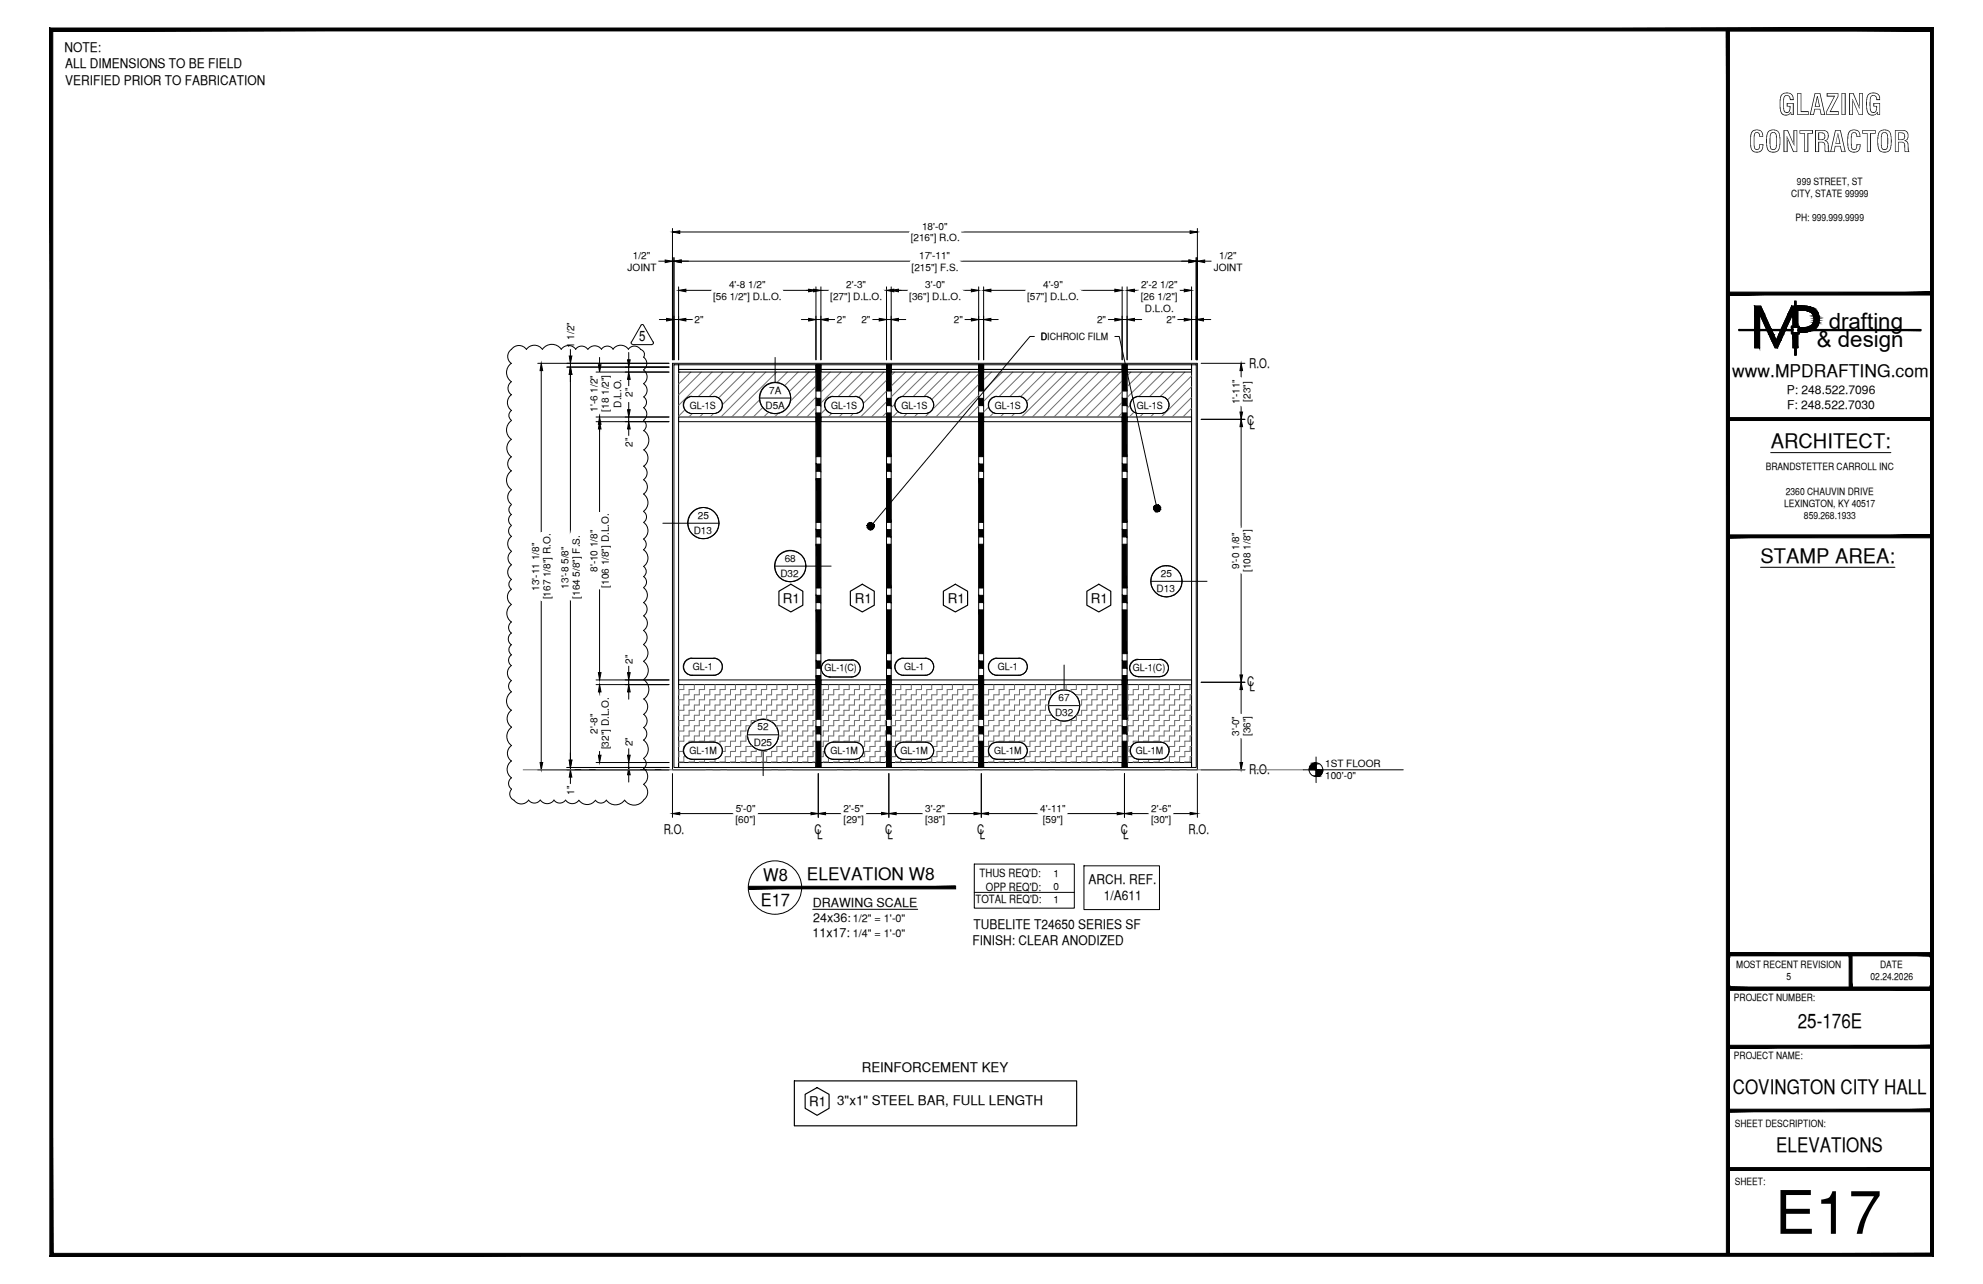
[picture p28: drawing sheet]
<svg xmlns="http://www.w3.org/2000/svg" width="432mm" height="279mm" viewBox="0 0 432 279" stroke-linecap="round" stroke-linejoin="round" font-family="sans-serif">
<defs><g id="words">
<text font-size="13.1" x="386.5" y="268.5">E17</text>
<g font-size="6.3">
<text x="387.2" y="25">GLAZING</text>
<text x="380.8" y="33.1">CONTRACTOR</text>
</g>
<g font-size="4.9">
<text x="398.2" y="71.5">drafting</text>
<text x="395.6" y="75.5">&amp; design</text>
</g>
<g font-size="4.4">
<text x="385.6" y="97.5">ARCHITECT:</text>
<text x="383.3" y="122.5">STAMP AREA:</text>
<text x="391.5" y="223.7">25-176E</text>
<text x="377.3" y="238.1">COVINGTON CITY HALL</text>
<text x="386.8" y="250.7">ELEVATIONS</text>
</g>
<g font-size="3.8">
<text x="377.2" y="82">www.MPDRAFTING.com</text>
<text x="166.2" y="191.8">W8</text>
<text x="175.7" y="191.6">ELEVATION W8</text>
<text x="165.7" y="197">E17</text>
</g>
<text font-size="3.1" x="139.2" y="74.3">5</text>
<g font-size="2.9">
<text x="14" y="11.2">NOTE:</text>
<text x="14.2" y="14.8">ALL DIMENSIONS TO BE FIELD</text>
<text x="14.2" y="18.4">VERIFIED PRIOR TO FABRICATION</text>
<text x="272" y="80">R.O.</text>
<text x="271.6" y="92.4">C</text>
<text x="272.1" y="93.3">L</text>
<text x="170.5" y="131.3">R1</text>
<text x="186.1" y="131.3">R1</text>
<text x="206.4" y="131.3">R1</text>
<text x="237.6" y="131.3">R1</text>
<text x="271.6" y="149.3">C</text>
<text x="272.1" y="150.3">L</text>
<text x="272" y="168.4">R.O.</text>
<text x="144.5" y="181.5">R.O.</text>
<text x="177.4" y="181.5">C</text>
<text x="177.9" y="182.5">L</text>
<text x="192.7" y="181.5">C</text>
<text x="193.2" y="182.5">L</text>
<text x="212.8" y="181.5">C</text>
<text x="213.4" y="182.5">L</text>
<text x="244" y="181.5">C</text>
<text x="244.5" y="182.5">L</text>
<text x="258.8" y="181.5">R.O.</text>
<text x="237" y="192.3">ARCH. REF.</text>
<text x="240.3" y="195.9">1/A611</text>
<text x="212" y="202.1">TUBELITE T24650 SERIES SF</text>
<text x="211.8" y="205.7">FINISH: CLEAR ANODIZED</text>
<text x="187.6" y="233.2">REINFORCEMENT KEY</text>
<text x="176.2" y="240.7">R1</text>
<text x="182.3" y="240.3">3&quot;x1&quot; STEEL BAR, FULL LENGTH</text>
</g>
<g font-size="2.7">
<text x="177" y="197.3">DRAWING SCALE</text>
<text x="176.9" y="203.9">11x17:</text>
<text x="177.1" y="200.6">24x36:</text>
</g>
<g font-size="2.6">
<text x="389.1" y="85.8">P: 248.522.7096</text>
<text x="389.1" y="89">F: 248.522.7030</text>
</g>
<g font-size="2.5">
<text x="213.3" y="190.8">THUS REQ'D:</text>
<text x="212.4" y="196.6">TOTAL REQ'D:</text>
<text x="214.7" y="193.8">OPP REQ'D:</text>
</g>
<g font-size="2.4">
<text x="185.7" y="200.7">1/2&quot; = 1'-0&quot;</text>
<text x="185.7" y="203.9">1/4&quot; = 1'-0&quot;</text>
</g>
<g font-size="2.2">
<text x="391.3" y="40.2">999 STREET, ST</text>
<text x="390" y="42.9">CITY, STATE 99999</text>
<text x="198.3" y="52.5">[216&quot;] R.O.</text>
<text x="200.8" y="50">18'-0&quot;</text>
<text x="391" y="48.2">PH: 999.999.9999</text>
<text x="136.7" y="58.9">JOINT</text>
<text x="137.8" y="56.3">1/2&quot;</text>
<text x="198.5" y="58.9">[215&quot;] F.S.</text>
<text x="200.2" y="56.5">17'-11&quot;</text>
<text x="264.3" y="58.9">JOINT</text>
<text x="265.5" y="56.3">1/2&quot;</text>
<text x="155.3" y="65.2">[56 1/2&quot;] D.L.O.</text>
<text x="158.7" y="62.7">4'-8 1/2&quot;</text>
<text x="180.8" y="65.2">[27&quot;] D.L.O.</text>
<text x="184.3" y="62.7">2'-3&quot;</text>
<text x="198" y="65.2">[36&quot;] D.L.O.</text>
<text x="201.5" y="62.7">3'-0&quot;</text>
<text x="223.6" y="65.2">[57&quot;] D.L.O.</text>
<text x="227.1" y="62.7">4'-9&quot;</text>
<text x="248.4" y="65.2">[26 1/2&quot;]</text>
<text x="248.5" y="62.7">2'-2 1/2&quot;</text>
<text x="151.3" y="70.4">2&quot;</text>
<text x="182.2" y="70.4">2&quot;</text>
<text x="187.6" y="70.4">2&quot;</text>
<text x="207.7" y="70.4">2&quot;</text>
<text x="238.9" y="70.4">2&quot;</text>
<text x="249.3" y="67.8">D.L.O.</text>
<text x="254" y="70.4">2&quot;</text>
<text x="125" y="75.8" transform="rotate(-90 125 75.8)">1 1/2&quot;</text>
<text x="226.6" y="74">DICHROIC FILM</text>
<text x="130.1" y="89.6" transform="rotate(-90 130.1 89.6)">1'-6 1/2&quot;</text>
<text x="132.6" y="89.6" transform="rotate(-90 132.6 89.6)">[18 1/2&quot;]</text>
<text x="135.3" y="88.7" transform="rotate(-90 135.3 88.7)">D.L.O.</text>
<text x="137.7" y="86.4" transform="rotate(-90 137.7 86.4)">2&quot;</text>
<text x="150.2" y="88.9">GL-1S</text>
<text x="166.7" y="89">D5A</text>
<text x="167.5" y="85.7">7A</text>
<text x="181" y="88.9">GL-1S</text>
<text x="196.3" y="88.9">GL-1S</text>
<text x="216.7" y="88.9">GL-1S</text>
<text x="247.5" y="88.9">GL-1S</text>
<text x="269.9" y="88" transform="rotate(-90 269.9 88)">1'-11&quot;</text>
<text x="272.3" y="87.4" transform="rotate(-90 272.3 87.4)">[23&quot;]</text>
<text x="137.7" y="97.2" transform="rotate(-90 137.7 97.2)">2&quot;</text>
<text x="384.5" y="102.3">BRANDSTETTER CARROLL INC</text>
<text x="388.9" y="107.6">2360 CHAUVIN DRIVE</text>
<text x="152" y="112.9">25</text>
<text x="388.5" y="110.3">LEXINGTON, KY 40517</text>
<text x="392.8" y="113">859.268.1933</text>
<text x="151.1" y="116.2">D13</text>
<text x="130.1" y="124.5" transform="rotate(-90 130.1 124.5)">8'-10 1/8&quot;</text>
<text x="169.9" y="125.5">D32</text>
<text x="170.9" y="122.2">68</text>
<text x="252.8" y="125.5">25</text>
<text x="269.8" y="123.8" transform="rotate(-90 269.8 123.8)">9'-0 1/8&quot;</text>
<text x="272.3" y="124.5" transform="rotate(-90 272.3 124.5)">[108 1/8&quot;]</text>
<text x="117.4" y="128.5" transform="rotate(-90 117.4 128.5)">13'-11 1/8&quot;</text>
<text x="119.9" y="130.4" transform="rotate(-90 119.9 130.4)">[167 1/8&quot;] R.O.</text>
<text x="123.8" y="128.1" transform="rotate(-90 123.8 128.1)">13'-8 5/8&quot;</text>
<text x="126.2" y="130.3" transform="rotate(-90 126.2 130.3)">[164 5/8&quot;] F.S.</text>
<text x="132.6" y="127.9" transform="rotate(-90 132.6 127.9)">[106 1/8&quot;] D.L.O.</text>
<text x="251.8" y="128.8">D13</text>
<text x="137.7" y="144.5" transform="rotate(-90 137.7 144.5)">2&quot;</text>
<text x="150.9" y="145.9">GL-1</text>
<text x="179.5" y="146">GL-1(C)</text>
<text x="196.9" y="145.9">GL-1</text>
<text x="217.3" y="145.9">GL-1</text>
<text x="246.7" y="145.9">GL-1(C)</text>
<text x="229.7" y="155.9">D32</text>
<text x="230.5" y="152.6">67</text>
<text x="130.1" y="159.6" transform="rotate(-90 130.1 159.6)">2'-8&quot;</text>
<text x="165" y="158.9">52</text>
<text x="269.8" y="160.1" transform="rotate(-90 269.8 160.1)">3'-0&quot;</text>
<text x="272.3" y="160.2" transform="rotate(-90 272.3 160.2)">[36&quot;]</text>
<text x="132.6" y="163.1" transform="rotate(-90 132.6 163.1)">[32&quot;] D.L.O.</text>
<text x="137.7" y="162.4" transform="rotate(-90 137.7 162.4)">2&quot;</text>
<text x="150.1" y="164.1">GL-1M</text>
<text x="164.1" y="162.3">D25</text>
<text x="180.8" y="164.1">GL-1M</text>
<text x="196.1" y="164.1">GL-1M</text>
<text x="216.5" y="164.1">GL-1M</text>
<text x="247.3" y="164.1">GL-1M</text>
<text x="288.5" y="166.8">1ST FLOOR</text>
<text x="125" y="173" transform="rotate(-90 125 173)">1&quot;</text>
<text x="288.5" y="169.5">100'-0&quot;</text>
<text x="160.1" y="179">[60&quot;]</text>
<text x="160.2" y="176.6">5'-0&quot;</text>
<text x="183.7" y="176.6">2'-5&quot;</text>
<text x="183.7" y="179">[29&quot;]</text>
<text x="201.4" y="179">[38&quot;]</text>
<text x="201.5" y="176.6">3'-2&quot;</text>
<text x="226.5" y="176.7">4'-11&quot;</text>
<text x="227.1" y="179">[59&quot;]</text>
<text x="250.6" y="179">[30&quot;]</text>
<text x="250.7" y="176.6">2'-6&quot;</text>
<text x="229.4" y="190.8">1</text>
<text x="229.4" y="193.7">0</text>
<text x="229.4" y="196.4">1</text>
<text x="378.1" y="210.6">MOST RECENT REVISION</text>
<text x="389" y="213.3">5</text>
<text x="407.3" y="213.2">02.24.2026</text>
<text x="409.4" y="210.6">DATE</text>
<text x="377.6" y="217.8">PROJECT NUMBER:</text>
<text x="377.6" y="230.4">PROJECT NAME:</text>
<text x="377.8" y="245.2">SHEET DESCRIPTION:</text>
<text x="377.8" y="257.9">SHEET:</text>
</g>
</g></defs>
<!-- layer: COMPONENTS -->
<g fill="none" stroke="#000" stroke-width=".22">
<path d="M146.7 79.4h1.1v87.6h-1.1zM147.8 79.4h29.9v1h-29.9zM177.7 79.4h1.1v87.6h-1.1zM178.8 79.4h14.2v1h-14.2zM193 79.4h1.1v87.6h-1.1zM194.1 79.4h19v1h-19zM213.1 79.4h1.1v87.6h-1.1zM214.2 79.4h30.1v1h-30.1zM244.3 79.4h1.1v87.6h-1.1zM245.4 79.4h14.1v1h-14.1zM259.5 79.4h1v87.6h-1zM147.8 90.7h29.9v1.1h-29.9z"/>
<path d="M147.8 80.4h29.9v.6h-29.9zM178.8 90.7h14.2v1.1h-14.2zM178.8 80.4h14.2v.6h-14.2zM194.1 90.7h19v1.1h-19zM194.1 80.4h19v.6h-19zM214.2 90.7h30.1v1.1h-30.1zM214.2 80.4h30.1v.6h-30.1zM245.4 90.7h14.1v1.1h-14.1zM245.4 80.4h14.1v.6h-14.1zM147.8 148h29.9v1h-29.9zM178.8 148h14.2v1h-14.2zM194.1 148h19v1h-19z"/>
<path d="M214.2 148h30.1v1h-30.1zM245.4 148h14.1v1h-14.1zM147.8 165.9h29.9v1.1h-29.9zM178.8 165.9h14.2v1.1h-14.2zM194.1 165.9h19v1.1h-19zM214.2 165.9h30.1v1.1h-30.1zM245.4 165.9h14.1v1.1h-14.1z"/>
</g>
<!-- layer: ROUGH OPENING -->
<path d="M146.4 79.1h114.3v88.4h-114.3z" fill="none" stroke="#000" stroke-width=".22"/>
<!-- layer: DIM -->
<g fill="none" stroke="#000" stroke-width=".22">
<path d="M143.3 56.8h1.5M146.4 49.7v28.6M146.4 56.8h.3M146.7 56.1v22.2M148 50.5h50.1M148.3 56.8h49.9M209 56.8h49.9M209.2 50.5h49.9M260.5 56.1v22.2M260.5 56.8h.2M260.7 49.7v28.6M262.3 56.8h1.6"/>
<path d="M117.1 79.1h28.6M123.4 79.9h22.3M124.2 75.9v1.6M124.2 79.1v.8M130.6 77.8v1.6M136.9 76.7v1.6M136.9 79.9v1.1M143.6 69.5h1.6M146.7 69.5h1.1M147.8 62.4v15.9M149.4 69.5h1.5M149.4 63.2h5.6"/>
<path d="M170.4 63.2h6.8M174.5 69.5h1.6M177.7 69.5h1.1M177.7 62.4v15.9M178.8 63.2h1.7M178.8 62.4v15.9M180.3 69.5h1.6M189.9 69.5h1.6M192.3 63.2h.7M193 62.4v15.9M193 69.5h1.1M194.1 62.4v15.9"/>
<path d="M194.6 63.2h3.1M195.6 69.5h1.6M209.5 63.2h2M209.9 69.5h1.6M213.1 69.5h1.1M213.1 62.4v15.9M214.2 62.4v15.9M215.8 69.5h1.6M215.8 63.2h7.6M235.1 63.2h7.7M241.2 69.5h1.6M244.3 69.5h1.1"/>
<path d="M244.3 62.4v15.9M245.4 62.4v15.9M247 69.5h1.6M247 63.2h1.2M256.3 69.5h1.6M256.7 63.2h1.2M259.5 69.5h1M259.5 62.4v15.9M261.6 79.1h9.5M262.1 69.5h1.6M117.9 80.6v35.3M124.2 81.5v34.8"/>
<path d="M129.8 81h15.9M129.8 90.7h15.9M129.8 91.8h15.9M130.6 81v.3M130.6 89.9v.8M130.6 92.3v19.3M136.9 82.5v1.6M136.9 87.6v1.6M136.9 90.7v1.1M136.9 93.3v1.6M261.6 91.2h9.5M270.3 80.6v1.6"/>
<path d="M270.3 88.1v1.6M270.3 92.8v22.2M117.9 130.7v35.2M124.2 130.6v34.8M130.6 128.1v18.3M270.3 124.7v22.2M129.8 148h15.9M129.8 149h15.9M130.6 150.6v1M136.9 144.8v1.6M136.9 148v1M136.9 150.6v1.5"/>
<path d="M261.6 148.5h9.5M270.3 150.1v5.4M117.1 167.5h28.6M123.4 167h22.3M124.2 167v.5M124.2 169.1v1.6M129.8 165.9h15.9M130.6 163.3v1M136.9 162.8v1.5M136.9 165.9v1.1M136.9 168.6v1.6M146.4 168.3v9.6"/>
<path d="M148 177h11.9M164.8 177h11.8M178.2 168.3v9.6M179.8 177h3.6M188.3 177h3.7M193.5 168.3v9.6M195.1 177h6M206.1 177h6M213.7 168.3v9.6M215.3 177h10.9M232.3 177h11M244.9 168.3v9.6"/>
<path d="M246.4 177h3.9M255.3 177h3.8M260.7 168.3v9.6M261.6 167.5h9.5M270.3 160.5v5.4"/>
</g>
<g fill="#000" stroke="#000" stroke-width=".22">
<path d="M144.8 56.6l1.6 .2-1.6 .3zM146.4 50.5l1.6-.3v.6zM146.7 56.8l1.6-.2v.5zM258.9 56.6l1.6 .2-1.6 .3zM259.1 50.2l1.6 .3-1.6 .3zM260.7 56.8l1.6-.2v.5zM124 77.5h.5l-.3 1.6zM130.3 79.4h.6l-.3 1.6zM136.7 78.3h.5l-.3 1.6zM145.2 69.3l1.5 .2-1.5 .3zM147.8 69.5l1.6-.2v.5zM147.8 63.2l1.6-.3v.6z"/>
<path d="M176.1 62.9l1.6 .3-1.6 .3zM176.1 69.3l1.6 .2-1.6 .3zM177.2 62.9l1.6 .3-1.6 .3zM178.8 69.5l1.5-.2v.5zM191.5 69.3l1.5 .2-1.5 .3zM193 63.2l1.6-.3v.6zM194.1 69.5l1.5-.2v.5zM194.1 63.2l1.5-.3v.6zM211.5 69.3l1.6 .2-1.6 .3zM211.5 62.9l1.6 .3-1.6 .3zM214.2 69.5l1.6-.2v.5zM214.2 63.2l1.6-.3v.6z"/>
<path d="M242.8 69.3l1.5 .2-1.5 .3zM242.8 62.9l1.5 .3-1.5 .3zM245.4 69.5l1.6-.2v.5zM245.4 63.2l1.6-.3v.6zM257.9 69.3l1.6 .2-1.6 .3zM257.9 62.9l1.6 .3-1.6 .3zM260.5 69.5l1.6-.2v.5zM117.9 79.1l.3 1.5h-.6zM124.2 79.9l.3 1.6h-.5zM130.6 90.7l.3 1.6h-.6zM130.6 91.8l.3 1.5h-.6zM136.7 89.2h.5l-.3 1.5z"/>
<path d="M136.9 91.8l.3 1.5h-.5zM136.9 81l.3 1.5h-.5zM270.3 79.1l.3 1.5h-.6zM270 89.7h.6l-.3 1.5zM270.3 91.2l.3 1.6h-.6zM130.3 146.4h.6l-.3 1.6zM130.6 149l.3 1.6h-.6zM136.9 149l.3 1.6h-.5zM136.7 146.4h.5l-.3 1.6zM270 146.9h.6l-.3 1.6zM270.3 148.5l.3 1.6h-.6zM117.6 165.9h.6l-.3 1.6z"/>
<path d="M124 165.4h.5l-.3 1.6zM124.2 167.5l.3 1.6h-.5zM130.3 164.3h.6l-.3 1.6zM136.9 167l.3 1.6h-.5zM136.7 164.3h.5l-.3 1.6zM146.4 177l1.6-.2v.5zM176.6 176.8l1.6 .2-1.6 .3zM178.2 177l1.6-.2v.5zM192 176.8l1.5 .2-1.5 .3zM193.5 177l1.6-.2v.5zM212.1 176.8l1.6 .2-1.6 .3zM213.7 177l1.6-.2v.5z"/>
<path d="M243.3 176.8l1.6 .2-1.6 .3zM244.9 177l1.5-.2v.5zM259.1 176.8l1.6 .2-1.6 .3zM270 165.9h.6l-.3 1.6z"/>
</g>
<g fill="#fff" stroke="#fff" stroke-width=".22">
<path d="M200.6 48.1v2.4l6-2.4zM200.6 50.5l6-2.4v2.4z"/>
<path d="M198.1 50.5v2.9l11.1-2.9zM198.1 53.4l11.1-2.9v2.9z"/>
<path d="M200 54.5v2.3l7.2-2.3zM200 56.8l7.2-2.3v2.3z"/>
<path d="M198.2 56.8v3l10.8-3zM198.2 59.8l10.8-3v3z"/>
<path d="M263.9 54.3v5.1l7.1-5.1zM263.9 59.4l7.1-5.1v5.1z"/>
<path d="M136.3 54.3v5.1l7-5.1zM136.3 59.4l7-5.1v5.1z"/>
<path d="M187.3 68.4v2.3l2.6-2.3zM187.3 70.7l2.6-2.3v2.3z"/>
<path d="M150.9 68.4v2.3l2.6-2.3zM150.9 70.7l2.6-2.3v2.3z"/>
<path d="M158.4 60.8v2.4l8.6-2.4zM158.4 63.2l8.6-2.4v2.4z"/>
<path d="M155 63.2v2.9l15.4-2.9zM155 66.1l15.4-2.9v2.9z"/>
<path d="M181.9 68.4v2.3l2.6-2.3zM181.9 70.7l2.6-2.3v2.3z"/>
<path d="M115.4 117.9v10.8h2.5zM115.4 117.9h2.5v10.8z"/>
<path d="M117.9 115.9v14.8h2.9zM117.9 115.9h2.9v14.8z"/>
<path d="M121.8 118.6v9.7h2.4zM121.8 118.6h2.4v9.7z"/>
<path d="M124.2 116.3v14.3h2.9zM124.2 116.3h2.9v14.3z"/>
<path d="M123.1 170.7v2.5h2.3zM123.1 170.7h2.3v2.5z"/>
<path d="M135.8 160.1v2.7h2.3zM135.8 160.1h2.3v2.7z"/>
<path d="M128.1 81.3v8.5h2.5zM128.1 81.3h2.5v8.5z"/>
<path d="M130.6 81.3v8.6h5.1zM130.6 81.3h5.1v8.6z"/>
<path d="M135.8 94.9v2.6h2.3zM135.8 94.9h2.3v2.6z"/>
<path d="M184 60.8v2.4l4.9-2.4zM184 63.2l4.9-2.4v2.4z"/>
<path d="M180.5 63.2v2.9l11.8-2.9zM180.5 66.1l11.8-2.9v2.9z"/>
<path d="M207.4 68.4v2.3l2.5-2.3zM207.4 70.7l2.5-2.3v2.3z"/>
<path d="M201.1 60.8v2.4l5-2.4zM201.1 63.2l5-2.4v2.4z"/>
<path d="M197.7 63.2v2.9l11.8-2.9zM197.7 66.1l11.8-2.9v2.9z"/>
<path d="M238.6 68.4v2.3l2.6-2.3zM238.6 70.7l2.6-2.3v2.3z"/>
<path d="M226.8 60.8v2.4l5-2.4zM226.8 63.2l5-2.4v2.4z"/>
<path d="M223.4 63.2v2.9l11.7-2.9zM223.4 66.1l11.7-2.9v2.9z"/>
<path d="M253.7 68.4v2.3l2.6-2.3zM253.7 70.7l2.6-2.3v2.3z"/>
<path d="M248.2 60.8v2.4l8.5-2.4zM248.2 63.2l8.5-2.4v2.4z"/>
<path d="M248.2 63.2v5.1l8.5-5.1zM248.2 68.3l8.5-5.1v5.1z"/>
<path d="M128.1 115v9.8h2.5zM128.1 115h2.5v9.8z"/>
<path d="M130.6 111.6v16.5h2.9zM130.6 111.6h2.9v16.5z"/>
<path d="M135.8 142.2v2.6h2.3zM135.8 142.2h2.3v2.6z"/>
<path d="M128.1 155v5h2.5zM128.1 155h2.5v5z"/>
<path d="M130.6 151.6v11.7h2.9zM130.6 151.6h2.9v11.7z"/>
<path d="M159.9 174.6v2.4l4.9-2.4zM159.9 177l4.9-2.4v2.4z"/>
<path d="M159.9 177v2.9l4.9-2.9zM159.9 179.9l4.9-2.9v2.9z"/>
<path d="M250.3 174.6v2.4l5-2.4zM250.3 177l5-2.4v2.4z"/>
<path d="M250.4 177v2.9l4.9-2.9zM250.4 179.9l4.9-2.9v2.9z"/>
<path d="M183.4 174.6v2.4l4.9-2.4zM183.4 177l4.9-2.4v2.4z"/>
<path d="M183.5 177v2.9l4.8-2.9zM183.5 179.9l4.8-2.9v2.9z"/>
<path d="M201.1 174.6v2.4l5-2.4zM201.1 177l5-2.4v2.4z"/>
<path d="M201.2 177v2.9l4.9-2.9zM201.2 179.9l4.9-2.9v2.9z"/>
<path d="M226.2 174.7v2.3l6.1-2.3zM226.2 177l6.1-2.3v2.3z"/>
<path d="M226.8 177v2.9l4.9-2.9zM226.8 179.9l4.9-2.9v2.9z"/>
<path d="M267.9 82.2v5.9h2.4zM267.9 82.2h2.4v5.9z"/>
<path d="M270.3 82.7v4.9h2.8zM270.3 82.7h2.8v4.9z"/>
<path d="M267.8 115.6v8.5h2.5zM267.8 115.6h2.5v8.5z"/>
<path d="M270.3 115v9.7h2.8zM270.3 115h2.8v9.7z"/>
<path d="M267.8 155.5v5h2.5zM267.8 155.5h2.5v5z"/>
<path d="M270.3 155.5v5h2.8zM270.3 155.5h2.8v5z"/>
<path d="M135.8 84.1v2.6h2.3zM135.8 84.1h2.3v2.6z"/>
<path d="M123 69.8v6.1h2.5zM123 69.8h2.5v6.1z"/>
</g>
<!-- layer: SYMBOLS -->
<g fill="#000" stroke="#000" stroke-width=".22">
<path d="M286.3 166.1h.3zM286.6 168.9h.5z"/>
<path d="M286.3 166.1h.3zM286.1 166.1h.5z"/>
<path d="M286.1 166.1l.5 .1v-.1zM285.8 166.2l.3-.1 .5 .1z"/>
<path d="M285.8 166.2l.8 .2v-.2zM285.6 166.4l.2-.2 .8 .2z"/>
<path d="M285.6 166.4l1 .2v-.2zM285.4 166.6l.2-.2 1 .2z"/>
<path d="M285.4 166.6l1.2 .2v-.2zM285.4 166.6l1.2 .2h-1.4z"/>
<path d="M285.2 166.8l1.4 .2v-.2zM285.2 166.8l1.4 .2h-1.4z"/>
<path d="M285.2 167l1.4 .3v-.3zM285.2 167l1.4 .3h-1.5z"/>
<path d="M285.1 167.3l1.5 .2v-.2zM285.1 167.3l1.5 .2h-1.5z"/>
<path d="M286.6 169h.2zM286.6 168.9l.2 .1z"/>
<path d="M286.6 168.8l.5 .1 .2-.1zM286.6 168.8l.5 .1h-.5z"/>
<path d="M286.6 168.7l.7 .1 .2-.1zM286.6 168.7l.7 .1h-.7z"/>
<path d="M286.6 168.5l.9 .2 .2-.2zM286.6 168.5l.9 .2h-.9z"/>
<path d="M286.6 168.3l1.1 .2 .1-.2zM286.6 168.3l1.1 .2h-1.1z"/>
<path d="M286.6 168l1.2 .3 .2-.3zM286.6 168l1.2 .3h-1.2z"/>
<path d="M286.6 167.5l1.4 .3v-.3zM286.6 167.5l1.4 .3h-1.4z"/>
<path d="M286.6 167.8l1.4 .2v-.2zM286.6 167.8l1.4 .2h-1.4z"/>
<path d="M163 192.8v.6l45.1-.6zM163 193.4l45.1-.6v.6z"/>
</g>
<g fill="none" stroke="#000" stroke-width=".22">
<path d="M150.7 86.2a1.87 1.87 0 0 0-1.9 1.9 1.87 1.87 0 0 0 1.9 1.9M150.7 86.3h4.7M150.7 90h4.7M155.4 86.2a1.87 1.87 0 0 1 1.9 1.9 1.87 1.87 0 0 1-1.9 1.9M165.4 86.6h6.8M181.4 86.2a1.87 1.87 0 0 0-1.9 1.9 1.87 1.87 0 0 0 1.9 1.9M181.4 86.3h4.8M186.2 86.2a1.87 1.87 0 0 1 1.8 1.9 1.87 1.87 0 0 1-1.8 1.9h-4.8M196.7 86.2a1.87 1.87 0 0 0-1.9 1.9 1.87 1.87 0 0 0 1.9 1.9M196.7 86.3h4.8M201.5 86.2a1.87 1.87 0 0 1 1.8 1.9 1.87 1.87 0 0 1-1.8 1.9h-4.8M217.1 86.2a1.87 1.87 0 0 0-1.9 1.9 1.87 1.87 0 0 0 1.9 1.9h4.8"/>
<path d="M217.1 86.3h4.8M221.8 86.2a1.87 1.87 0 0 1 1.9 1.9 1.87 1.87 0 0 1-1.9 1.9M247.9 86.2a1.87 1.87 0 0 0-1.8 1.9 1.87 1.87 0 0 0 1.8 1.9M248 86.3h4.7M248 90h4.7M252.7 86.2a1.87 1.87 0 0 1 1.9 1.9 1.87 1.87 0 0 1-1.9 1.9M149.8 113.9h6.8M168.7 123.2h6.8M250.6 126.5h6.8M150.7 143.2a1.87 1.87 0 0 0-1.9 1.9 1.87 1.87 0 0 0 1.9 1.8M150.7 143.3h4.7M150.7 146.9h4.7"/>
<path d="M155.4 143.2a1.87 1.87 0 0 1 1.9 1.9 1.87 1.87 0 0 1-1.9 1.8M162.8 159.9h6.7M180.7 143.6a1.87 1.87 0 0 0-1.9 1.8 1.87 1.87 0 0 0 1.9 1.9M180.7 143.6h4.8M185.5 143.6a1.87 1.87 0 0 1 1.8 1.8 1.87 1.87 0 0 1-1.8 1.9h-4.8M196.7 143.2a1.87 1.87 0 0 0-1.9 1.9 1.87 1.87 0 0 0 1.9 1.8M196.7 143.3h4.8M201.5 143.2a1.87 1.87 0 0 1 1.8 1.9 1.87 1.87 0 0 1-1.8 1.8h-4.8M217.1 143.2a1.87 1.87 0 0 0-1.9 1.9 1.87 1.87 0 0 0 1.9 1.8h4.8M217.1 143.3h4.8M221.8 143.2a1.87 1.87 0 0 1 1.9 1.9 1.87 1.87 0 0 1-1.9 1.8M228.3 153.5h6.8"/>
<path d="M247.8 143.4a1.87 1.87 0 0 0-1.9 1.9 1.87 1.87 0 0 0 1.9 1.9M247.8 143.5h4.8M247.8 147.3h4.8M252.6 143.4a1.87 1.87 0 0 1 1.8 1.9 1.87 1.87 0 0 1-1.8 1.9M150.7 161.5a1.87 1.87 0 0 0-1.9 1.9 1.87 1.87 0 0 0 1.9 1.8M150.7 161.5h4.7M150.7 165.2h4.7M155.4 161.5a1.87 1.87 0 0 1 1.9 1.9 1.87 1.87 0 0 1-1.9 1.8M181.4 161.5a1.87 1.87 0 0 0-1.9 1.9 1.87 1.87 0 0 0 1.9 1.8M181.4 161.5h4.8a1.87 1.87 0 0 1 1.8 1.9 1.87 1.87 0 0 1-1.8 1.8h-4.8M196.7 161.5a1.87 1.87 0 0 0-1.9 1.9 1.87 1.87 0 0 0 1.9 1.8M196.7 161.5h4.8a1.87 1.87 0 0 1 1.8 1.9 1.87 1.87 0 0 1-1.8 1.8h-4.8"/>
<path d="M221.8 161.5a1.87 1.87 0 0 1 1.9 1.9 1.87 1.87 0 0 1-1.9 1.8M221.9 161.5h-4.8a1.87 1.87 0 0 0-1.9 1.9 1.87 1.87 0 0 0 1.9 1.8h4.8M247.9 161.5a1.87 1.87 0 0 0-1.8 1.9 1.87 1.87 0 0 0 1.8 1.8M248 161.5h4.7M248 165.2h4.7M252.7 161.5a1.87 1.87 0 0 1 1.9 1.9 1.87 1.87 0 0 1-1.9 1.8M283.8 167.5h21.8M286.6 164.7v5.6M212.2 188h21.7v9.6h-21.7zM212.2 194.2h21.7"/>
<circle cx="168.8" cy="86.6" r="3.4"/>
<circle cx="153.1" cy="113.8" r="3.4"/>
<circle cx="172.1" cy="123.2" r="3.4"/>
<circle cx="254" cy="126.5" r="3.4"/>
<circle cx="166.1" cy="159.9" r="3.4"/>
<circle cx="231.7" cy="153.5" r="3.4"/>
<circle cx="286.5" cy="167.5" r="1.49"/>
<circle cx="168.8" cy="193.1" r="5.8"/>
</g>
<!-- layer: GRID LINES -->
<g fill="none" stroke="#6c6c6c" stroke-width=".22">
<path d="M113.9 167.5h11.1M126.6 167.5h1.6M129.8 167.5h9.5M140.9 167.5h1.6M144.1 167.5h9.5M155.2 167.5h1.6M158.4 167.5h9.5M169.5 167.5h1.6M172.7 167.5h9.5M183.8 167.5h1.6M186.9 167.5h9.6M198.1 167.5h1.5"/>
<path d="M201.2 167.5h9.6M212.3 167.5h1.6M215.5 167.5h9.5M226.6 167.5h1.6M229.8 167.5h9.5M240.9 167.5h1.6M244.1 167.5h9.5M255.2 167.5h1.6M258.4 167.5h9.5M269.5 167.5h1.6M272.7 167.5h11.1"/>
</g>
<!-- layer: LIGHT_1 -->
<g fill="none" stroke="#6c6c6c" stroke-width=".22">
<path d="M148.1 81l-.3 .2M150.4 81l-2.6 2.6M152.7 81l-4.9 4.9M155.1 81l-7.3 7.2M157.4 81l-9.6 9.6M159.8 81l-9.8 9.7M162.1 81l-9.8 9.7M164.4 81l-9.8 9.7M166.8 81l-9.8 9.7M169.1 81l-9.8 9.7M171.4 81l-9.7 9.7M173.8 81l-9.8 9.7"/>
<path d="M176.1 81l-9.8 9.7M177.7 81.7l-9 9M177.7 84.1l-6.7 6.6M177.7 86.4l-4.3 4.3M177.7 88.7l-2 2M180.8 81l-2 2M183.1 81l-4.3 4.3M185.5 81l-6.7 6.7M187.8 81l-9 9M190.2 81l-9.9 9.7M192.5 81l-9.8 9.7M193 82.7l-8 8"/>
<path d="M193 85.1l-5.6 5.6M193 87.4l-3.3 3.3M193 89.8l-.9 .9M194.8 81l-.7 .7M197.2 81l-3.1 3M199.5 81l-5.4 5.4M201.9 81l-7.8 7.7M204.2 81l-9.8 9.7M206.5 81l-9.8 9.7M208.9 81l-9.8 9.7M211.2 81l-9.8 9.7M213.1 81.3l-9.3 9.4"/>
<path d="M213.1 83.7l-7 7M213.1 86l-4.7 4.7M213.1 88.3l-2.3 2.4M213.1 90.7h.1M215.9 81l-1.7 1.6M218.2 81l-4 4M220.5 81l-6.3 6.3M222.9 81l-8.7 8.7M225.2 81l-9.7 9.7M227.6 81l-9.8 9.7M229.9 81l-9.7 9.7M232.3 81l-9.9 9.7"/>
<path d="M234.6 81l-9.8 9.7M236.9 81l-9.8 9.7M239.3 81l-9.8 9.7M241.6 81l-9.8 9.7M244 81l-9.9 9.7M244.3 82.9l-7.8 7.8M244.3 85.2l-5.5 5.5M244.3 87.6l-3.1 3.1M244.3 89.9l-.8 .8M246.3 81l-.9 .8M248.6 81l-3.2 3.1M251 81l-5.6 5.5"/>
<path d="M253.3 81l-7.9 7.8M255.7 81l-9.8 9.7M258 81l-9.8 9.7M259.5 81.8l-9 8.9M259.5 84.1l-6.6 6.6M259.5 86.5l-4.3 4.2M259.5 88.8l-1.9 1.9M148.9 149v1.1h-1.1v1.1M151.2 149v1.1h-1.1v1.1h-1.2v1.1h-1.1v1.1M153.4 149v1.1h-1.1v1.1h-1.1v1.1h-1.1v1.1h-1.2v1.2h-1.1v1M155.7 149v1.1h-1.1v1.1h-1.2v1.1h-1.1v1.1h-1.1v1.2h-1.1v1h-1.2v1.2h-1.1v1.1M157.9 149v1.1h-1.1v1.1h-1.1v1.1h-1.1v1.1h-1.2v1.2h-1.1v1h-1.1v1.2h-1.1v1.1h-1.2v1.2h-1.1v1"/>
<path d="M160.1 149v1.1h-1v1.1h-1.2v1.1h-1.1v1.1h-1.1v1.2h-1.1v1h-1.2v1.2h-1.1v1.1h-1.1v1.2h-1.1v1h-1.2v1.2h-1.1v1.1M162.4 149v1.1h-1.1v1.1h-1.2v1.1h-1v1.1h-1.2v1.2h-1.1v1h-1.1v1.2h-1.1v1.1h-1.2v1.2h-1.1v1h-1.1v1.2h-1.1v.3M163.4 157.9h-1v1.2h-1.1v1h-1.2v1.2h-1v1.1h-1.2v1.1h-1.1v1.1M164.7 149v1.1h-1.1v1.1h-1.2v1.1h-1.1v1.1h-1.2v1.2h-1v1h-1.2v1.2h-1.1v1.1h-1.1v1.2h-1.1v1h-1.2v1.2h-1.1v.8M166.9 149v1.1h-1.1v1.1h-1.1v1.1h-1.1v1.1h-1.2v1.2h-1.1v1h-1.2v1.2h-1v1.1h-1.2v1.2h-1.1v1h-1.1v1.2h-1.1v.8M169.2 149v1.1h-1.2v1.1h-1.1v1.1h-1.1v1.1h-1.1v1.2h-1.1v1h-1.2v1.2h-1.1v1.1h-1.2v1.2h-1v1h-1.2v1.2h-1.1v.8M171.4 149v1.1h-1.1v1.1h-1.1v1.1h-1.2v1.1h-1.1v1.2h-1.1v1h-1.1v1.2h-1.1v.9M173.7 149v1.1h-1.2v1.1h-1.1v1.1h-1.1v1.1h-1.1v1.2h-1.2v1h-1.1v1M175.9 149v1.1h-1.1v1.1h-1.1v1.1h-1.2v1.1h-1.1v1.2h-1.1v1h-1.1v1.2h-1.2v.3M177.7 150.1h-.7v1.1h-1.1v1.1h-1.1v1.1h-1.1v1.2h-1.2v1h-1.1v1.2h-1.1v1.1h-1.1v.5M177.7 152.3h-.7v1.1h-1.1v1.2h-1.1v1h-1.1v1.2h-1.2v1.1h-1.1v1.2h-1.1v1h-.8M177.7 154.6h-.7v1h-1.1v1.2h-1.1v1.1h-1.1v1.2h-1.2v1h-1.1v1.2h-1.1v1.1h-1.1v1.1h-1.2v1.2h-1.1v1.1h-1.1v.1"/>
<path d="M177.7 156.8h-.7v1.1h-1.1v1.2h-1.1v1h-1.1v1.2h-1.2v1.1h-1.1v1.1h-1.1v1.2h-1.1v1.1h-1.2v.1M177.7 159.1h-.7v1h-1.1v1.2h-1.1v1.1h-1.1v1.1h-1.2v1.2h-1.1v1.1h-1.1v.1M180.4 149v1.1h-1.1v1.1h-.5M182.7 149v1.1h-1.2v1.1h-1.1v1.1h-1.1v1.1h-.5M184.9 149v1.1h-1.1v1.1h-1.1v1.1h-1.2v1.1h-1.1v1.2h-1.1v1h-.5M187.1 149v1.1h-1v1.1h-1.2v1.1h-1.1v1.1h-1.1v1.2h-1.2v1h-1.1v1.2h-1.1v1.1h-.5M189.4 149v1.1h-1.1v1.1h-1.2v1.1h-1v1.1h-1.2v1.2h-1.1v1h-1.1v1.2h-1.2v1.1h-1.1v1.2h-1.1v1h-.5M191.6 149v1.1h-1v1.1h-1.2v1.1h-1.1v1.1h-1.2v1.2h-1v1h-1.2v1.2h-1.1v1.1h-1.1v1.2h-1.2v1h-1.1v1.2h-1.1v1.1h-.5M193 150.1h-.2v1.1h-1.2v1.1h-1v1.1h-1.2v1.2h-1.1v1h-1.2v1.2h-1v1.1h-1.2v1.2h-1.1v1h-1.1v1.2h-1.2v.8M193 152.3h-.2v1.1h-1.2v1.2h-1v1h-1.2v1.2h-1.1v1.1h-1.2v1.2h-1v1h-1.2v1.2h-1.1v.8M193 154.6h-.2v1h-1.2v1.2h-1v1.1h-1.2v1.2h-1.1v1h-1.2v1.2h-1v.8M193 156.8h-.2v1.1h-1.2v1.2h-1v1h-1.2v1.2h-1.1v1.1h-1.1"/>
<path d="M193 159.1h-.2v1h-1.2v1.2h-1v1.1h-1.2v1.1h-1.1v1.2h-.8M196.2 149v1.1h-1.2v1.1h-.9M198.4 149v1.1h-1.1v1.1h-1.1v1.1h-1.2v1.1h-.9M200.7 149v1.1h-1.2v1.1h-1.1v1.1h-1.1v1.1h-1.1v1.2h-1.2v1h-.9M202.9 149v1.1h-1.1v1.1h-1.1v1.1h-1.2v1.1h-1.1v1.2h-1.1v1h-1.1v1.2h-1.2v1.1h-.9M205.2 149v1.1h-1.2v1.1h-1.1v1.1h-1.1v1.1h-1.1v1.2h-1.2v1h-1.1v1.2h-1.1v1.1h-1.1v1.2h-1.2v1h-.9M207.4 149v1.1h-1.2v1.1h-1v1.1h-1.2v1.1h-1.1v1.2h-1.1v1h-1.1v1.2h-1.2v1.1h-1.1v1.2h-1.1v1h-1.1v1.2h-1.2v1.1h-.9M209.7 149v1.1h-1.2v1.1h-1.1v1.1h-1.2v1.1h-1v1.2h-1.2v1h-1.1v1.2h-1.1v1.1h-1.1v1.2h-1.2v1h-1.1v1.2h-1.1v.8M211.9 149v1.1h-1.1v1.1h-1.1v1.1h-1.2v1.1h-1.1v1.2h-1.2v1h-1v1.2h-1.2v1.1h-1.1v1.2h-1.1v1h-1.1v1.2h-1.2v.8M213.1 150.1l-.1 1.1h-1.1v1.1h-1.1v1.1h-1.1v1.2h-1.2v1h-1.1v1.2h-1.2v1.1h-1v1.2h-1.2v1h-1.1v1.2h-1.1v.8M213.1 152.3l-.1 1.1h-1.1v1.2h-1.1v1h-1.1v1.2h-1.2v1.1h-1.1v1.2h-1.2v1h-1v1.2h-1.2v1.1h-1.1v1.1h-.4M213.1 154.6l-.1 1h-1.1v1.2h-1.1v1.1h-1.1v1.2h-1.2v1h-1.1v1.2h-1.2v1.1h-1v1.1h-1.2v1.2h-1.1v1.1h-1.1v.1"/>
<path d="M213.1 156.8l-.1 1.1h-1.1v1.2h-1.1v1h-1.1v1.2h-1.2v1.1h-1.1v1.1h-1.2v1.2h-1v1.1h-1.2v.1M213.1 159.1l-.1 1h-1.1v1.2h-1.1v1.1h-1.1v1.1h-1.2v1.2h-1.1v1.1h-1.2v.1M216.4 149v1.1h-1.1v1.1h-1.1M218.6 149v1.1h-1v1.1h-1.2v1.1h-1.1v1.1h-1.1M220.9 149v1.1h-1.1v1.1h-1.2v1.1h-1v1.1h-1.2v1.2h-1.1v1h-1.1M223.1 149v1.1h-1.1v1.1h-1.1v1.1h-1.1v1.1h-1.2v1.2h-1v1h-1.2v1.2h-1.1v1.1h-1.1M225.4 149v1.1h-1.1v1.1h-1.2v1.1h-1.1v1.1h-1.1v1.2h-1.1v1h-1.2v1.2h-1v1.1h-1.2v1.2h-1.1v1h-1.1M227.6 149v1.1h-1.1v1.1h-1.1v1.1h-1.1v1.1h-1.2v1.2h-1.1v1h-1.1v1.2h-1.1v1.1h-1.2v1.2h-1v1h-1.2v1.2h-1.1v1.1h-1.1M228.3 153.4h-.7v1.2h-1.1v1h-1.1v1.2h-1.1v1.1h-1.2v1.2h-1.1v1h-1.1v1.2h-1.1v.8M228.8 155.2v.4h-1.2v1.2h-1.1v1.1h-1.1v1.2h-1.1v1h-1.2v1.2h-1.1v.2M229.9 149v1.1h-1.1v1.1h-1.2v1.1h-1.1v1.1h-1.1v1.2h-1.1v1h-1.2v1.2h-1.1v1.1h-1.1v1.2h-1.1v1h-1.2v1.2h-1v.8M229.9 156.4v.4h-1.1v1.1h-1.2v1.2h-1.1v1h-1.1v1.2h-1.1v1.1h-.8"/>
<path d="M231 156.8v1.1h-1.1v1.2h-1.1v1h-1.2v1.2h-1.1v1.1h-1.1v1.1h-1.1v1.2h-1.1M232.2 149v1.1h-1.2v.1M234.4 149v1.1h-1.2v.4M236.7 149v1.1h-1.2v1.1h-1.1v.2M238.9 149v1.1h-1.2v1.1h-1v1.1h-1.2v1.1h-.4M241.1 149v1.1h-1.1v1.1h-1.1v1.1h-1.2v1.1h-1v1.2h-1.2v1h-1.1v1.2h-1.2v1.1h-1v1.2h-1.2v1h-1.1v1.2h-1.1v1.1h-1.2v1.1h-1.1v1.2h-1.1v1.1h-1.1v.1M243.4 149v1.1h-1.1v1.1h-1.2v1.1h-1.1v1.1h-1.1v1.2h-1.2v1h-1v1.2h-1.2v1.1h-1.1v1.2h-1.2v1h-1v1.2h-1.2v1.1h-1.1v1.1h-1.1v1.2h-1.2v1.1h-1.1v.1M244.3 151.2h-.9v1.1h-1.1v1.1h-1.2v1.2h-1.1v1h-1.1v1.2h-1.2v1.1h-1v1.2h-1.2v1h-1.1v1.2h-1.2v1.1h-1v1.1h-1.2v1.2h-1.1v1.1h-1.1v.1M244.3 153.4h-.9v1.2h-1.1v1h-1.2v1.2h-1.1v1.1h-1.1v1.2h-1.2v1h-1v1.2h-1.2v1.1h-1.1v1.1h-1.2v1.2h-1v1.1h-1.2v.1M244.3 155.6h-.9v1.2h-1.1v1.1h-1.2v1.2h-1.1v1h-1.1v1.2h-1.2v1.1h-1v1.1h-1.2v1.2h-1.1v1.1h-1.2v.1M244.3 157.9h-.9v1.2h-1.1v1h-1.2v1.2h-1.1v1.1h-1.1v1.1h-1.2v1.2h-1v1.1h-1.2v.1M245.6 149v1.1h-.2"/>
<path d="M247.9 149v1.1h-1.1v1.1h-1.2v1.1h-.2M250.1 149v1.1h-1.1v1.1h-1.1v1.1h-1.1v1.1h-1.2v1.2h-.2M252.4 149v1.1h-1.1v1.1h-1.2v1.1h-1.1v1.1h-1.1v1.2h-1.1v1h-1.2v1.2h-.2M254.6 149v1.1h-1.1v1.1h-1.1v1.1h-1.1v1.1h-1.2v1.2h-1.1v1h-1.1v1.2h-1.1v1.1h-1.2v1.2h-.2M256.9 149v1.1h-1.1v1.1h-1.2v1.1h-1.1v1.1h-1.1v1.2h-1.1v1h-1.2v1.2h-1.1v1.1h-1.1v1.2h-1.1v1h-1.2v1.2h-.2M259.1 149v1.1h-1.1v1.1h-1.1v1.1h-1.1v1.1h-1.2v1.2h-1.1v1h-1.1v1.2h-1.1v1.1h-1.2v1.2h-1.1v1h-1.1v1.2h-1.1v1.1h-1.2v1.1h-.2M259.5 151.2h-.4v1.1h-1.1v1.1h-1.1v1.2h-1.1v1h-1.2v1.2h-1.1v1.1h-1.1v1.2h-1.1v1h-1.2v1.2h-1.1v.8M259.5 153.4h-.4v1.2h-1.1v1h-1.1v1.2h-1.1v1.1h-1.2v1.2h-1.1v1h-1.1v1.2h-1.1v.8M259.5 155.6h-.4v1.2h-1.1v1.1h-1.1v1.2h-1.1v1h-1.2v1.2h-1.1v.8M259.5 157.9h-.4v1.2h-1.1v1h-1.1v1.2h-1.1v1.1h-1.2v1.1h-1M148.8 163.5h-1v1.2M148.9 163.5h.1"/>
<path d="M148.9 162.9v.6M149.1 162.4h-.2v.4M149.2 162.4h.5M150.1 164.6l-1.2 .1v1.1h-1.1v.1M150.1 161.7v.4M152.3 164.6l-1.1 .1v1.1h-1.1v.1M154.6 164.6l-1.2 .1v1.1h-1.1v.1M156.7 164.7h-1v1.1h-1.1v.1M156.8 164.7h.1M156.8 162.1v.3h-.3M162.8 160.1h-.4v1.2h-1.1v1.1h-1.2v1.1h-1v1.2h-1.2v1.1h-1.1v.1M163.6 162.1v.3h-1.2v1.1h-1.1v1.2h-1.2v1.1h-1v.1"/>
<path d="M164.7 163v.5h-1.1v1.2h-1.2v1.1h-1.1v.1M166.9 163.3v.2h-1.1v1.2h-1.1v1.1h-1.1v.1M177.7 161.3h-.7v1.1h-1.1v1.1h-1.1v1.2h-1.1v1.1h-1.2v.1M177.7 163.5h-.7v1.2h-1.1v1.1h-1.1v.1M177.7 165.8h-.7v.1M179.6 163.5h-.3v1.2h-.5M179.6 163.5h.8M181.5 164.6l-1.1 .1v1.1h-1.1v.1M183.8 164.6l-1.1 .1v1.1h-1.2v.1M186.1 164.6l-1.2 .1v1.1h-1.1v.1M187.5 164.7h-.4v1.1h-1v.1M193 161.3h-.2v1.1h-1.2v1.1h-1v1.2h-1.2v1.1h-1.1v.1"/>
<path d="M193 163.5h-.2v1.2h-1.2v1.1h-1v.1M193 165.8h-.2v.1M195.7 163.5h-.7v1.2h-.9M197.3 164.6l-1.1 .1v1.1h-1.2v.1M199.5 164.6l-1.1 .1v1.1h-1.1v.1M201.8 164.6l-1.1 .1v1.1h-1.2v.1M213.1 161.3l-.1 1.1h-1.1v1.1h-1.1v1.2h-1.1v1.1h-1.2v.1M213.1 163.5l-.1 1.2h-1.1v1.1h-1.1v.1M213.1 165.8l-.1 .1M215.3 163.5h.8M215.3 163.7v1h-1.1M216.4 165.1v.7h-1.1v.1"/>
<path d="M217.6 164.6l-1.2 .1v.3M219.8 164.6l-1.2 .1v1.1h-1v.1M222 164.6l-1.1 .1v1.1h-1.1v.1M222 161.5v.6M223.1 164.7v1.1h-1.1v.1M223.4 162.4h-.3v1.1h-.2M244.3 160.1h-.9v1.2h-1.1v1.1h-1.2v1.1h-1.1v1.2h-1.1v1.1h-1.2v.1M244.3 162.4h-.9v1.1h-1.1v1.2h-1.2v1.1h-1.1v.1M244.3 164.7h-.9v1.1h-1.1v.1M246.5 164.7h-.9v1.1h-.2M246.8 163.5v1.2h-.2M249 164.6l-1.1 .1v1.1h-1.1v.1"/>
<path d="M251.3 164.6l-1.2 .1v1.1h-1.1v.1M253.5 164.6l-1.1 .1v1.1h-1.1v.1M259.5 160.1h-.4v1.2h-1.1v1.1h-1.1v1.1h-1.1v1.2h-1.2v1.1h-1.1v.1M259.5 162.4h-.4v1.1h-1.1v1.2h-1.1v1.1h-1.1v.1M259.5 164.7h-.4v1.1h-1.1v.1"/>
</g>
<!-- layer: DETAIL TAG -->
<path d="M168.8 83.2l.9 .2M153.2 110.4l.9 .2M172.1 119.8l-.9 .2M254 123.1l-.9 .1M166.2 156.5l.8 .2M231.7 150.1l.9 .1" fill="none" stroke="#fff" stroke-width=".22"/>
<g fill="#fff" stroke="#fff" stroke-width=".22">
<path d="M167.1 89.6l1.7 .4zM167.1 89.6l2.6 .3-.9 .1zM166.4 89l.7 .6 2.6 .3zM166.4 89l4.1 .6-.8 .3zM165.9 88.3l.5 .7 4.1 .6zM165.9 88.3l5.3 .7-.7 .6zM165.5 87.5l.4 .8 5.3 .7zM165.5 87.5l6.3 .8-.6 .7zM165.4 86.6l.1 .9 6.3 .8zM165.4 86.6l6.7 .9-.3 .8zM165.5 85.8l-.1 .8 6.7 .9zM165.5 85.8l6.7 .8-.1 .9zM165.9 85l-.4 .8 6.7 .8zM165.9 85l6.2 .8 .1 .8zM166.4 84.2l-.5 .8 6.2 .8zM166.4 84.2l5.4 .8 .3 .8zM166.4 84.2l5.4 .8-4.7-1.3zM167.1 83.7l4.1 .5 .6 .8zM167.1 83.7l4.1 .5-3.2-.8zM168 83.4l2.5 .3 .7 .5zM168 83.4l2.5 .3-1.7-.5zM168.8 83.2l1.7 .5z"/>
<path d="M230 156.5l.8 .3 .9 .1zM230 156.5l2.6 .3-.9 .1zM229.3 156l.7 .5 2.6 .3zM229.3 156l4.1 .5-.8 .3zM228.8 155.3l.5 .7 4.1 .5zM228.8 155.3l5.3 .7-.7 .5zM228.4 154.4l.4 .9 5.3 .7zM228.4 154.4l6.3 .9-.6 .7zM228.3 153.5l.1 .9 6.3 .9zM228.3 153.5l6.7 .9-.3 .9zM228.4 152.7l-.1 .8 6.7 .9zM228.4 152.7l6.7 .8-.1 .9zM228.8 151.8l-.4 .9 6.7 .8zM228.8 151.8l6.2 .9 .1 .8zM229.3 151.1l-.5 .7 6.2 .9zM229.3 151.1l5.4 .7 .3 .9zM229.3 151.1l5.4 .7-4.7-1.2zM230 150.6l4.1 .5 .6 .7zM230 150.6l4.1 .5-3.3-.9zM230.8 150.2l2.6 .4 .7 .5zM230.8 150.2l2.6 .4-1.7-.5zM231.7 150.1l1.7 .5z"/>
<path d="M164.5 162.9l1.7 .4zM164.5 162.9l2.5 .3-.8 .1zM163.8 162.3l.7 .6 2.5 .3zM163.8 162.3l4 .6-.8 .3zM163.2 161.6l.6 .7 4 .6zM163.2 161.6l5.3 .7-.7 .6zM162.9 160.8l.3 .8 5.3 .7zM162.9 160.8l6.2 .8-.6 .7zM162.8 159.9l.1 .9 6.2 .8zM162.8 159.9l6.6 .9-.3 .8zM162.9 159l-.1 .9 6.6 .9zM162.9 159l6.6 .9-.1 .9zM163.2 158.2l-.3 .8 6.6 .9zM163.2 158.2l6.2 .8 .1 .9zM163.8 157.5l-.6 .7 6.2 .8zM163.8 157.5l5.3 .7 .3 .8zM163.8 157.5l5.3 .7-4.6-1.2zM164.5 157l4 .5 .6 .7zM164.5 157l4 .5-3.2-.8zM165.3 156.7l2.5 .3 .7 .5zM165.3 156.7l2.5 .3-1.6-.5zM166.2 156.5l1.6 .5z"/>
<path d="M151.5 116.8l.8 .4h.9zM151.5 116.8l2.6 .4h-.9zM150.8 116.3l.7 .5 2.6 .4zM150.8 116.3l4.1 .5-.8 .4zM150.2 115.6l.6 .7 4.1 .5zM150.2 115.6l5.4 .7-.7 .5zM149.9 114.7l.3 .9 5.4 .7zM149.9 114.7l6.2 .9-.5 .7zM149.8 113.9l.1 .8 6.2 .9zM149.8 113.9l6.7 .8-.4 .9zM149.9 113l-.1 .9 6.7 .8zM149.9 113l6.7 .9-.1 .8zM150.2 112.1l-.3 .9 6.7 .9zM150.2 112.1l6.3 .9 .1 .9zM150.8 111.4l-.6 .7 6.3 .9zM150.8 111.4l5.3 .7 .4 .9zM150.8 111.4l5.3 .7-4.6-1.2zM151.5 110.9l4.1 .5 .5 .7zM151.5 110.9l4.1 .5-3.3-.8zM152.3 110.6l2.6 .3 .7 .5zM152.3 110.6l2.6 .3-1.7-.5zM153.2 110.4l1.7 .5z"/>
<path d="M254 129.9l1.7-.4zM253.1 129.8l.9 .1 1.7-.4zM253.1 129.8l3.3-.9-.7 .6zM252.3 129.5l.8 .3 3.3-.9zM252.3 129.5l4.7-1.3-.6 .7zM251.6 128.9l.7 .6 4.7-1.3zM251.6 128.9l5.7-1.5-.3 .8zM251.1 128.2l.5 .7 5.7-1.5zM251.1 128.2l6.3-1.7-.1 .9zM250.7 127.4l.4 .8 6.3-1.7zM250.7 127.4l6.6-1.8 .1 .9zM250.6 126.5l.1 .9 6.6-1.8zM250.6 126.5l6.4-1.7 .3 .8zM250.7 125.6l-.1 .9 6.4-1.7zM250.7 125.6l5.7-1.5 .6 .7zM251.1 124.8l-.4 .8 5.7-1.5zM251.1 124.8l4.6-1.2 .7 .5zM251.6 124.1l-.5 .7 4.6-1.2zM251.6 124.1l3.3-.9 .8 .4zM251.6 124.1l3.3-.9-2.6 .4zM252.3 123.6l1.7-.5 .9 .1zM252.3 123.6l1.7-.5-.9 .1z"/>
<path d="M172.1 126.6l1.7-.4zM171.2 126.5l.9 .1 1.7-.4zM171.2 126.5l3.3-.9-.7 .6zM170.4 126.2l.8 .3 3.3-.9zM170.4 126.2l4.7-1.3-.6 .7zM169.7 125.6l.7 .6 4.7-1.3zM169.7 125.6l5.7-1.5-.3 .8zM169.2 124.9l.5 .7 5.7-1.5zM169.2 124.9l6.3-1.7-.1 .9zM168.8 124.1l.4 .8 6.3-1.7zM168.8 124.1l6.6-1.8 .1 .9zM168.7 123.2l.1 .9 6.6-1.8zM168.7 123.2l6.4-1.7 .3 .8zM168.8 122.3l-.1 .9 6.4-1.7zM168.8 122.3l5.7-1.5 .6 .7zM169.2 121.5l-.4 .8 5.7-1.5zM169.2 121.5l4.6-1.2 .7 .5zM169.7 120.8l-.5 .7 4.6-1.2zM169.7 120.8l3.3-.8 .8 .3zM169.7 120.8l3.3-.8-2.6 .3zM170.4 120.3l1.7-.5 .9 .2zM170.4 120.3l1.7-.5z"/>
</g>
<g fill="none" stroke="#000" stroke-width=".22">
<path d="M168.8 77.8v5.4M144.3 113.9h5.5M175.5 123.2h5.5M257.4 126.5h5.4M231.7 144.7v5.4M166.2 163.3v5.5"/>
<circle cx="168.8" cy="86.6" r="3.4"/>
<circle cx="153.2" cy="113.8" r="3.4"/>
<circle cx="172.1" cy="123.2" r="3.4"/>
<circle cx="254" cy="126.5" r="3.4"/>
<circle cx="166.1" cy="159.9" r="3.4"/>
<circle cx="231.7" cy="153.5" r="3.4"/>
</g>
<!-- layer: GLASS TAG -->
<g fill="none" stroke="#fff" stroke-width=".22">
<path d="M150.4 90h5.4h-5.1h4.7M155.4 86.3h-5h5.4M181.1 90h5.4h-5.1h4.8M186.2 86.3h-5.1h5.4M196.4 90h5.4h-5.1h4.8M201.5 86.3h-5.1h5.4M216.8 90h5.4h-5.1h4.8M221.9 86.3h-5.1h5.4M247.6 90h5.4h-5h4.7M252.7 86.3h-5.1h5.4M150.4 146.9h5.4h-5.1h4.7M155.4 143.3h-5h5.4"/>
<path d="M180.4 147.3h5.4h-5.1h4.8M185.5 143.6h-5.1h5.4M196.4 146.9h5.4h-5.1h4.8M201.5 143.3h-5.1h5.4M216.8 146.9h5.4h-5.1h4.8M221.9 143.3h-5.1h5.4M247.5 147.2h5.4l-5.1 .1h4.8M252.6 143.5l-5.1 .1h5.4M150.4 165.2h5.4h-5.1h4.7M155.4 161.5h-5h5.4M181.1 165.2h5.4h-5.1h4.8M186.2 161.5h-5.1h5.4"/>
<path d="M196.4 165.2h5.4h-5.1h4.8M201.5 161.5h-5.1h5.4M216.8 165.2h5.4h-5.1h4.8M221.9 161.5h-5.1h5.4M247.6 165.2h5.4h-5h4.7M252.7 161.5h-5.1h5.4"/>
</g>
<g fill="#fff" stroke="#fff" stroke-width=".22">
<path d="M149.8 143.5l.6-.2h5.4zM149.8 143.5h6.6l-.6-.2zM149.3 143.9l.5-.4h6.6zM149.3 143.9h7.5l-.4-.4zM149.3 143.9h7.5l-7.8 .6zM149 144.5h8.2l-.4-.6zM149 144.5h8.2l-8.4 .6zM148.8 145.1h8.5l-.1-.6zM148.8 145.1h8.5l-8.3 .6zM149 145.7h8.2l.1-.6zM149 145.7h8.2l-7.9 .6zM149.3 146.3h7.6l.3-.6zM149.3 146.3h7.6l-7.1 .4zM149.8 146.7h6.6l.5-.4zM149.8 146.7h6.6l-6 .2zM150.4 146.9h5.4l.6-.2z"/>
<path d="M149.8 161.7l.6-.2h5.4zM149.8 161.7h6.6l-.6-.2zM149.3 162.2l.5-.5h6.6zM149.3 162.2h7.5l-.4-.5zM149.3 162.2h7.5l-7.8 .6zM149 162.8h8.2l-.4-.6zM149 162.8h8.2l-8.4 .5zM148.8 163.3h8.5l-.1-.5zM148.8 163.3h8.5l-8.3 .7zM149 164h8.2l.1-.7zM149 164h8.2l-7.9 .5zM149.3 164.5h7.6l.3-.5zM149.3 164.5h7.6l-7.1 .5zM149.8 165h6.6l.5-.5zM149.8 165h6.6l-6 .2zM150.4 165.2h5.4l.6-.2z"/>
<path d="M180.5 161.7l.6-.2h5.4zM180.5 161.7h6.6l-.6-.2zM180 162.2l.5-.5h6.6zM180 162.2h7.6l-.5-.5zM180 162.2h7.6l-7.9 .6zM179.7 162.8h8.3l-.4-.6zM179.7 162.8h8.3l-8.4 .5zM179.6 163.3h8.4v-.5zM179.6 163.3h8.4l-8.3 .7zM179.7 164h8.3v-.7zM179.7 164h8.3l-8 .5zM180 164.5h7.6l.4-.5zM180 164.5h7.6l-7.1 .5zM180.5 165h6.6l.5-.5zM180.5 165h6.6l-6 .2zM181.1 165.2h5.4l.6-.2z"/>
<path d="M195.8 143.5l.6-.2h5.4zM195.8 143.5h6.6l-.6-.2zM195.3 143.9l.5-.4h6.6zM195.3 143.9h7.6l-.5-.4zM195.3 143.9h7.6l-7.9 .6zM195 144.5h8.2l-.3-.6zM195 144.5h8.2l-8.3 .6zM194.9 145.1h8.4l-.1-.6zM194.9 145.1h8.4l-8.3 .6zM195 145.7h8.2l.1-.6zM195 145.7h8.2l-7.9 .6zM195.3 146.3h7.6l.3-.6zM195.3 146.3h7.6l-7.1 .4zM195.8 146.7h6.6l.5-.4zM195.8 146.7h6.6l-6 .2zM196.4 146.9h5.4l.6-.2z"/>
<path d="M195.8 161.7l.6-.2h5.4zM195.8 161.7h6.6l-.6-.2zM195.8 161.7h6.6l-7.1 .5zM195.3 162.2h7.6l-.5-.5zM195.3 162.2h7.6l-7.9 .6zM195 162.8h8.2l-.3-.6zM195 162.8h8.2l-8.3 .5zM194.9 163.3h8.4l-.1-.5zM194.9 163.3h8.4l-8.3 .7zM195 164h8.2l.1-.7zM195 164h8.2l-7.9 .5zM195.3 164.5h7.6l.3-.5zM195.3 164.5h7.6l-7.1 .5zM195.8 165h6.6l.5-.5zM195.8 165h6.6l-6 .2zM196.4 165.2h5.4l.6-.2z"/>
<path d="M216.2 143.5l.6-.2h5.4zM216.2 143.5h6.6l-.6-.2zM215.7 143.9l.5-.4h6.6zM215.7 143.9h7.6l-.5-.4zM215.7 143.9h7.6l-8 .6zM215.3 144.5h8.3l-.3-.6zM215.3 144.5h8.3l-8.3 .6zM215.3 145.1h8.4l-.1-.6zM215.3 145.1h8.4l-8.4 .6zM215.3 145.7h8.3l.1-.6zM215.3 145.7h8.3l-7.9 .6zM215.7 146.3h7.6l.3-.6zM215.7 146.3h7.6l-7.1 .4zM216.2 146.7h6.6l.5-.4zM216.2 146.7h6.6l-6 .2zM216.8 146.9h5.4l.6-.2z"/>
<path d="M216.2 161.7l.6-.2h5.4zM216.2 161.7h6.6l-.6-.2zM216.2 161.7h6.6l-7.1 .5zM215.7 162.2h7.6l-.5-.5zM215.7 162.2h7.6l-8 .6zM215.3 162.8h8.3l-.3-.6zM215.3 162.8h8.3l-8.3 .5zM215.3 163.3h8.4l-.1-.5zM215.3 163.3h8.4l-8.4 .7zM215.3 164h8.3l.1-.7zM215.3 164h8.3l-7.9 .5zM215.7 164.5h7.6l.3-.5zM215.7 164.5h7.6l-7.1 .5zM216.2 165h6.6l.5-.5zM216.2 165h6.6l-6 .2zM216.8 165.2h5.4l.6-.2z"/>
<path d="M247 161.7l.6-.2h5.4zM247 161.7h6.7l-.7-.2zM247 161.7h6.7l-7.1 .5zM246.6 162.2h7.5l-.4-.5zM246.6 162.2h7.5l-7.8 .6zM246.3 162.8h8.1l-.3-.6zM246.3 162.8h8.1l-8.3 .5zM246.1 163.3h8.5l-.2-.5zM246.1 163.3h8.5l-8.3 .7zM246.3 164h8.1l.2-.7zM246.3 164h8.1l-7.8 .5zM246.6 164.5h7.5l.3-.5zM246.6 164.5h7.5l-7.1 .5zM247 165h6.7l.4-.5zM247 165h6.7l-6.1 .2zM247.6 165.2h5.4l.7-.2z"/>
<path d="M149.8 86.6l.6-.3h5.4zM149.8 86.6h6.6l-.6-.3zM149.3 86.9l.5-.3h6.6zM149.3 86.9h7.5l-.4-.3zM149.3 86.9h7.5l-7.8 .6zM149 87.5h8.2l-.4-.6zM149 87.5h8.2l-8.4 .6zM148.8 88.1h8.5l-.1-.6zM148.8 88.1h8.5l-8.3 .7zM149 88.8h8.2l.1-.7zM149 88.8h8.2l-7.9 .5zM149.3 89.3h7.6l.3-.5zM149.3 89.3h7.6l-7.1 .4zM149.8 89.7h6.6l.5-.4zM149.8 89.7h6.6l-6 .3zM150.4 90h5.4l.6-.3z"/>
<path d="M180.5 86.6l.6-.3h5.4zM180.5 86.6h6.6l-.6-.3zM180 86.9l.5-.3h6.6zM180 86.9h7.6l-.5-.3zM180 86.9h7.6l-7.9 .6zM179.7 87.5h8.3l-.4-.6zM179.7 87.5h8.3l-8.4 .6zM179.6 88.1h8.4v-.6zM179.6 88.1h8.4l-8.3 .7zM179.7 88.8h8.3v-.7zM179.7 88.8h8.3l-8 .5zM180 89.3h7.6l.4-.5zM180 89.3h7.6l-7.1 .4zM180.5 89.7h6.6l.5-.4zM180.5 89.7h6.6l-6 .3zM181.1 90h5.4l.6-.3z"/>
<path d="M195.8 86.6l.6-.3h5.4zM195.8 86.6h6.6l-.6-.3zM195.3 86.9l.5-.3h6.6zM195.3 86.9h7.6l-.5-.3zM195.3 86.9h7.6l-7.9 .6zM195 87.5h8.2l-.3-.6zM195 87.5h8.2l-8.3 .6zM194.9 88.1h8.4l-.1-.6zM194.9 88.1h8.4l-8.3 .7zM195 88.8h8.2l.1-.7zM195 88.8h8.2l-7.9 .5zM195.3 89.3h7.6l.3-.5zM195.3 89.3h7.6l-7.1 .4zM195.8 89.7h6.6l.5-.4zM195.8 89.7h6.6l-6 .3zM196.4 90h5.4l.6-.3z"/>
<path d="M216.2 86.6l.6-.3h5.4zM216.2 86.6h6.6l-.6-.3zM215.7 86.9l.5-.3h6.6zM215.7 86.9h7.6l-.5-.3zM215.7 86.9h7.6l-8 .6zM215.3 87.5h8.3l-.3-.6zM215.3 87.5h8.3l-8.3 .6zM215.3 88.1h8.4l-.1-.6zM215.3 88.1h8.4l-8.4 .7zM215.3 88.8h8.3l.1-.7zM215.3 88.8h8.3l-7.9 .5zM215.7 89.3h7.6l.3-.5zM215.7 89.3h7.6l-7.1 .4zM216.2 89.7h6.6l.5-.4zM216.2 89.7h6.6l-6 .3zM216.8 90h5.4l.6-.3z"/>
<path d="M247 86.6l.6-.3h5.4zM247 86.6h6.7l-.7-.3zM246.6 86.9l.4-.3h6.7zM246.6 86.9h7.5l-.4-.3zM246.6 86.9h7.5l-7.8 .6zM246.3 87.5h8.1l-.3-.6zM246.3 87.5h8.1l-8.3 .6zM246.1 88.1h8.5l-.2-.6zM246.1 88.1h8.5l-8.3 .7zM246.3 88.8h8.1l.2-.7zM246.3 88.8h8.1l-7.8 .5zM246.6 89.3h7.5l.3-.5zM246.6 89.3h7.5l-7.1 .4zM247 89.7h6.7l.4-.4zM247 89.7h6.7l-6.1 .3zM247.6 90h5.4l.7-.3z"/>
<path d="M179.8 143.8l.6-.2h5.4zM179.8 143.8h6.6l-.6-.2zM179.3 144.3l.5-.5h6.6zM179.3 144.3h7.6l-.5-.5zM179.3 144.3h7.6l-8 .5zM178.9 144.8h8.3l-.3-.5zM178.9 144.8h8.3l-8.4 .7zM178.8 145.5h8.5l-.1-.7zM178.8 145.5h8.5l-8.4 .6zM178.9 146.1h8.3l.1-.6zM178.9 146.1h8.3l-7.9 .5zM179.3 146.6h7.6l.3-.5zM179.3 146.6h7.6l-7.1 .5zM179.8 147.1h6.6l.5-.5zM179.8 147.1h6.6l-6 .2zM180.4 147.3h5.4l.6-.2z"/>
<path d="M246.9 143.8l.6-.2h5.4zM246.9 143.8h6.6l-.6-.2zM246.4 144.2l.5-.4h6.6zM246.4 144.2h7.6l-.5-.4zM246.4 144.2h7.6l-7.9 .5zM246.1 144.7h8.2l-.3-.5zM246.1 144.7h8.2l-8.3 .7zM246 145.4h8.4l-.1-.7zM246 145.4h8.4l-8.3 .6zM246.1 146h8.2l.1-.6zM246.1 146h8.2l-7.9 .6zM246.4 146.6h7.6l.3-.6zM246.4 146.6h7.6l-7.1 .4zM246.9 147h6.7l.4-.4zM246.9 147h6.7l-6.1 .2zM247.5 147.2h5.4l.7-.2z"/>
</g>
<g fill="none" stroke="#000" stroke-width=".22">
<path d="M149.3 86.9l1.1-.6h5a1.84 1.84 0 0 1 1.9 1.8 1.84 1.84 0 0 1-1.9 1.9h-4.7a1.84 1.84 0 0 1-1.7-1.1 1.84 1.84 0 0 1 .3-2zM180 86.9l1.1-.6h5.1a1.84 1.84 0 0 1 1.8 1.8 1.84 1.84 0 0 1-1.8 1.9h-4.8a1.84 1.84 0 0 1-1.7-1.1 1.84 1.84 0 0 1 .3-2zM195.3 86.9l1.1-.6h5.1a1.84 1.84 0 0 1 1.8 1.8 1.84 1.84 0 0 1-1.8 1.9h-4.8a1.84 1.84 0 0 1-1.7-1.1 1.84 1.84 0 0 1 .3-2zM215.7 86.9l1.1-.6h5.1a1.84 1.84 0 0 1 1.8 1.8 1.84 1.84 0 0 1-1.8 1.9h-4.8a1.84 1.84 0 0 1-1.7-1.1 1.84 1.84 0 0 1 .3-2zM246.6 86.9l1-.6h5.1a1.84 1.84 0 0 1 1.9 1.8 1.84 1.84 0 0 1-1.9 1.9h-4.7a1.84 1.84 0 0 1-1.7-1.1 1.84 1.84 0 0 1 .3-2zM149.3 143.9l1.1-.6h5a1.84 1.84 0 0 1 1.9 1.8 1.84 1.84 0 0 1-1.9 1.8h-4.7a1.84 1.84 0 0 1-1.7-1 1.84 1.84 0 0 1 .3-2zM179.3 144.3l.5-.5 .6-.2h5.1a1.84 1.84 0 0 1 1.8 1.9 1.84 1.84 0 0 1-1.8 1.8h-4.8a1.87 1.87 0 0 1-1.7-1 1.87 1.87 0 0 1 .3-2zM195.3 143.9l1.1-.6h5.1a1.84 1.84 0 0 1 1.8 1.8 1.84 1.84 0 0 1-1.8 1.8h-4.8a1.84 1.84 0 0 1-1.7-1 1.84 1.84 0 0 1 .3-2zM215.7 143.9l1.1-.6h5.1a1.84 1.84 0 0 1 1.8 1.8 1.84 1.84 0 0 1-1.8 1.8h-4.8a1.84 1.84 0 0 1-1.7-1 1.84 1.84 0 0 1 .3-2zM246.4 144.2l.5-.4 .9-.3h4.8a1.87 1.87 0 0 1 1.8 1.9 1.87 1.87 0 0 1-1.8 1.9h-4.8a1.87 1.87 0 0 1-1.6-1.1 1.87 1.87 0 0 1 .2-2zM149.3 162.2l.5-.5 .9-.2h4.7a1.87 1.87 0 0 1 1.9 1.9 1.87 1.87 0 0 1-1.9 1.8h-4.7a1.87 1.87 0 0 1-1.7-1.1 1.87 1.87 0 0 1 .3-1.9zM180 162.2l.5-.5 .9-.2h4.8a1.87 1.87 0 0 1 1.8 1.9 1.87 1.87 0 0 1-1.8 1.8h-4.8a1.87 1.87 0 0 1-1.6-1.1 1.87 1.87 0 0 1 .2-1.9z"/>
<path d="M195.3 162.2l.5-.5 .9-.2h4.8a1.87 1.87 0 0 1 1.8 1.9 1.87 1.87 0 0 1-1.8 1.8h-4.8a1.87 1.87 0 0 1-1.6-1.1 1.87 1.87 0 0 1 .2-1.9zM215.7 162.2l.5-.5 .9-.2h4.8a1.87 1.87 0 0 1 1.8 1.9 1.87 1.87 0 0 1-1.8 1.8h-4.8a1.87 1.87 0 0 1-1.6-1.1 1.87 1.87 0 0 1 .2-1.9zM246.6 162.2l.4-.5 1-.2h4.7a1.87 1.87 0 0 1 1.9 1.9 1.87 1.87 0 0 1-1.9 1.8h-4.7a1.87 1.87 0 0 1-1.7-1.1 1.87 1.87 0 0 1 .3-1.9z"/>
</g>
<!-- layer: MEDIUM_2 -->
<path d="M177 197.9h22.8" fill="none" stroke="#000" stroke-width=".22"/>
<!-- layer: NOTES -->
<path d="M225.2 73.2h-.9l-34.2 40.7M242.8 73.2h.9l8.1 36.7M236 188.4h16.5v9.5h-16.5z" fill="none" stroke="#000" stroke-width=".22"/>
<!-- layer: REINFORCEMENT -->
<g fill="#000" stroke="#000" stroke-width=".22">
<path d="M177.7 89.9v9.5h1zM177.7 89.9h1v9.5z"/>
<path d="M177.7 86.7v1.6h1zM177.7 86.7h1v1.6z"/>
<path d="M177.7 79.4v5.7h1zM177.7 79.4h1v5.7z"/>
<path d="M193.1 89.9v9.5h.9zM193.1 89.9h.9v9.5z"/>
<path d="M193.1 86.7v1.6h.9zM193.1 86.7h.9v1.6z"/>
<path d="M193.1 79.4v5.7h.9zM193.1 79.4h.9v5.7z"/>
<path d="M213.2 89.9v9.5h.9zM213.2 89.9h.9v9.5z"/>
<path d="M213.2 86.7v1.6h.9zM213.2 86.7h.9v1.6z"/>
<path d="M213.2 79.4v5.7h.9zM213.2 79.4h.9v5.7z"/>
<path d="M244.4 89.9v9.5h1zM244.4 89.9h1v9.5z"/>
<path d="M244.4 86.7v1.6h1zM244.4 86.7h1v1.6z"/>
<path d="M244.4 79.4v5.7h1zM244.4 79.4h1v5.7z"/>
<path d="M177.7 115.3v1.5h1zM177.7 115.3h1v1.5z"/>
<path d="M177.7 104.1v9.6h1zM177.7 104.1h1v9.6z"/>
<path d="M177.7 101v1.6h1zM177.7 101h1v1.6z"/>
<path d="M193.1 115.3v1.5h.9zM193.1 115.3h.9v1.5z"/>
<path d="M193.1 104.1v9.6h.9zM193.1 104.1h.9v9.6z"/>
<path d="M193.1 101v1.6h.9zM193.1 101h.9v1.6z"/>
<path d="M213.2 115.3v1.5h.9zM213.2 115.3h.9v1.5z"/>
<path d="M213.2 104.1v9.6h.9zM213.2 104.1h.9v9.6z"/>
<path d="M213.2 101v1.6h.9zM213.2 101h.9v1.6z"/>
<path d="M244.4 115.3v1.5h1zM244.4 115.3h1v1.5z"/>
<path d="M244.4 104.1v9.6h1zM244.4 104.1h1v9.6z"/>
<path d="M244.4 101v1.6h1zM244.4 101h1v1.6z"/>
<path d="M177.7 129.5v1.6h1zM177.7 129.5h1v1.6z"/>
<path d="M177.7 118.4v9.6h1zM177.7 118.4h1v9.6z"/>
<path d="M193.1 129.5v1.6h.9zM193.1 129.5h.9v1.6z"/>
<path d="M193.1 118.4v9.6h.9zM193.1 118.4h.9v9.6z"/>
<path d="M213.2 129.5v1.6h.9zM213.2 129.5h.9v1.6z"/>
<path d="M213.2 118.4v9.6h.9zM213.2 118.4h.9v9.6z"/>
<path d="M244.4 129.5v1.6h1zM244.4 129.5h1v1.6z"/>
<path d="M244.4 118.4v9.6h1zM244.4 118.4h1v9.6z"/>
<path d="M177.7 158.1v1.6h1zM177.7 158.1h1v1.6z"/>
<path d="M177.7 147v9.5h1zM177.7 147h1v9.5z"/>
<path d="M177.7 143.8v1.6h1zM177.7 143.8h1v1.6z"/>
<path d="M177.7 132.7v9.5h1zM177.7 132.7h1v9.5z"/>
<path d="M193.1 158.1v1.6h.9zM193.1 158.1h.9v1.6z"/>
<path d="M193.1 147v9.5h.9zM193.1 147h.9v9.5z"/>
<path d="M193.1 143.8v1.6h.9zM193.1 143.8h.9v1.6z"/>
<path d="M193.1 132.7v9.5h.9zM193.1 132.7h.9v9.5z"/>
<path d="M213.2 158.1v1.6h.9zM213.2 158.1h.9v1.6z"/>
<path d="M213.2 147v9.5h.9zM213.2 147h.9v9.5z"/>
<path d="M213.2 143.8v1.6h.9zM213.2 143.8h.9v1.6z"/>
<path d="M213.2 132.7v9.5h.9zM213.2 132.7h.9v9.5z"/>
<path d="M244.4 158.1v1.6h1zM244.4 158.1h1v1.6z"/>
<path d="M244.4 147v9.5h1zM244.4 147h1v9.5z"/>
<path d="M244.4 143.8v1.6h1zM244.4 143.8h1v1.6z"/>
<path d="M244.4 132.7v9.5h1zM244.4 132.7h1v9.5z"/>
<path d="M177.7 161.3v5.7h1zM177.7 161.3h1v5.7z"/>
<path d="M193.1 161.3v5.7h.9zM193.1 161.3h.9v5.7z"/>
<path d="M213.2 161.3v5.7h.9zM213.2 161.3h.9v5.7z"/>
<path d="M244.4 161.3v5.7h1zM244.4 161.3h1v5.7z"/>
</g>
<path d="M177.7 79.4h1M193.1 79.4h.9M213.2 79.4h.9M244.4 79.4h1" fill="none" stroke="#000" stroke-width=".22"/>
<!-- layer: HEAVY_2 -->
<path d="M169.6 128.7l2.6-1.6 2.6 1.6v3l-2.6 1.5-2.6-1.5zM185.2 128.7l2.6-1.6 2.6 1.6v3l-2.6 1.5-2.6-1.5zM205.4 128.7l2.6-1.6 2.7 1.6v3l-2.7 1.5-2.6-1.5zM236.7 128.7l2.6-1.6 2.6 1.6v3l-2.6 1.5-2.6-1.5zM173 235.2h61.4v9.8h-61.4zM175.3 238.1l2.6-1.4 2.6 1.4v3.1l-2.6 1.5-2.6-1.5z" fill="none" stroke="#000" stroke-width=".25"/>
<!-- layer: NOTES -->
<g fill="#000" stroke="#000" stroke-width=".22">
<path d="M189 114l-.2 .4 .8 .1zM188.8 114.4l.8 .1-.8 .3zM188.8 114.8l.3 .3 .5-.6z"/>
<path d="M189.6 114.5l-.5 .6 .4 .2zM189.6 114.5l.3 .8h-.4zM189.6 114.5l.3 .8 .3-.3z"/>
<path d="M189.7 113.7l-.1 .8 .5-.6zM189.3 113.7h.4l-.1 .8zM189 114l.6 .5-.3-.8z"/>
<path d="M189.6 114.5l.6 .5 .2-.4zM189.6 114.5l.8-.3v.4zM190.1 113.9l-.5 .6 .8-.3z"/>
<path d="M251.2 110.8l.2 .3 .6-.5zM251.4 111.1l.6-.5-.3 .8zM252 110.6l-.3 .8h.4z"/>
<path d="M251.4 110l.6 .6-.2-.7zM251.4 110l.6 .6-.8-.2zM251.2 110.4v.4l.8-.2z"/>
<path d="M252 110.6l.1 .8 .4-.2zM252 110.6l.7 .3-.2 .3zM252 110.6l.7 .3v-.5z"/>
<path d="M252 110.6l.7-.2-.2-.3zM252.2 109.9l.3 .2-.5 .5zM251.8 109.9l.2 .7 .2-.7z"/>
</g>
<!-- layer: 5TH REVISION -->
<g fill="none" stroke="#000" stroke-width=".22">
<path d="M111.3 79.1a2.44 2.44 0 0 0 0 4M111.4 76a1.87 1.87 0 0 0 0 3.1M118.1 76a2.13 2.13 0 0 0-3.5 0 1.99 1.99 0 0 0-3.2 0M118.1 76a2.48 2.48 0 0 1 4.1 0 1.94 1.94 0 0 1 3.2 0M125.3 76a1.62 1.62 0 0 1 2.7 0M133.5 76a2.06 2.06 0 0 1 3.4 0M133.5 76a1.56 1.56 0 0 0-2.5 0 1.82 1.82 0 0 0-3 0M136.8 76a1.62 1.62 0 0 1 2.7 0M137.5 74.4a.35 .35 0 0 0 .3 .5M137.8 75h4.2M139.5 76a1.11 1.11 0 0 1 .7 1.7M139.6 70.8a.35 .35 0 0 1 .6 0"/>
<path d="M139.6 70.8l-2.1 3.7M140.1 77.7a1.68 1.68 0 0 1 0 2.8M140.1 70.8l2.1 3.7M142.3 74.4a.35 .35 0 0 1-.3 .5M111.4 95.6a2.32 2.32 0 0 0 0 3.8 1.87 1.87 0 0 0 0 3.1M111.4 83.1a1.75 1.75 0 0 0 0 2.8M111.4 91.5a2.51 2.51 0 0 0 0 4.1M111.4 85.9a2.13 2.13 0 0 0 0 3.4 1.27 1.27 0 0 0 0 2.2M140.1 88.7a1.68 1.68 0 0 1 0 2.8M140.1 91.5a1.37 1.37 0 0 1 0 2.2M140.1 80.5a1.81 1.81 0 0 1 0 3M140.2 83.5a1.75 1.75 0 0 1 0 2.9 1.43 1.43 0 0 1 0 2.3"/>
<path d="M140.2 93.7a2.53 2.53 0 0 1 0 4.2 2.19 2.19 0 0 1 0 3.6M111.4 114.4a1.43 1.43 0 0 0 0 2.3 2.02 2.02 0 0 0 0 3.3M111.4 109.8a1.3 1.3 0 0 0 0 2.2 1.41 1.41 0 0 0 0 2.3M111.4 102.4a2.51 2.51 0 0 0 0 4.1M111.4 106.6a1.94 1.94 0 0 0 0 3.2M140.1 117.3a1.43 1.43 0 0 1 0 2.3M140.1 107.5a2.32 2.32 0 0 1 0 3.8M140.1 101.4a1.81 1.81 0 0 1 0 3M140.2 119.6a2.19 2.19 0 0 1 0 3.6M140.2 111.3a1.44 1.44 0 0 1 0 2.4 2.19 2.19 0 0 1 0 3.6M140.2 104.4a1.87 1.87 0 0 1 0 3.1M111.3 128.3a2 2 0 0 0 0 3.2 2.34 2.34 0 0 0 .1 3.8"/>
<path d="M111.3 137.8a1.56 1.56 0 0 0 0 2.5M111.4 120a1.75 1.75 0 0 0 0 2.9M111.4 122.9a1.94 1.94 0 0 0 0 3.2 1.3 1.3 0 0 0 0 2.1M111.4 135.3a1.49 1.49 0 0 0 0 2.5M140.1 127.9a2 2 0 0 1 0 3.2M140.1 123.2a1.37 1.37 0 0 1 0 2.3M140.1 134a1.9 1.9 0 0 1 0 3.2 1.87 1.87 0 0 1 0 3.1M140.2 131.1a1.75 1.75 0 0 1 0 2.9M140.2 125.5a1.43 1.43 0 0 1 0 2.3M111.3 150.6a2.44 2.44 0 0 0 0 4M111.3 144.8a2 2 0 0 0 0 3.3M111.4 148.1a1.49 1.49 0 0 0 0 2.4"/>
<path d="M111.4 154.5a2.25 2.25 0 0 0 0 3.7M111.4 140.3a1.37 1.37 0 0 0 0 2.2 1.4 1.4 0 0 0 0 2.3M111.4 158.2a2.44 2.44 0 0 0 0 4 2.03 2.03 0 0 0 0 3.4M140.1 143.9a2.44 2.44 0 0 1 0 4M140.1 158.3a1.66 1.66 0 0 1 0 2.7 2.44 2.44 0 0 1 0 4M140.2 155.4a1.75 1.75 0 0 1 0 2.9M140.2 140.3a2.19 2.19 0 0 1 0 3.6M140.2 147.9a2.5 2.5 0 0 1 0 4.2 2.06 2.06 0 0 1 0 3.4M111.4 165.6a2.25 2.25 0 0 0 0 3.7 1.47 1.47 0 0 0 0 2.4M111.4 171.7a1.49 1.49 0 0 0 .5 2.4M117.6 174.1a1.57 1.57 0 0 1-2.5 0 1.94 1.94 0 0 1-3.2 0M123.2 174.1a1.54 1.54 0 0 1-2.6 0 1.81 1.81 0 0 1-2.9 0"/>
<path d="M123.2 174.1a1.75 1.75 0 0 0 2.8 0M126.1 174.1a2.19 2.19 0 0 0 3.6 0 1.44 1.44 0 0 0 2.3 0M132 174.1a2.44 2.44 0 0 0 4 0M140.1 167.2a2.13 2.13 0 0 1 0 3.5M140.1 174.1a2.51 2.51 0 0 1-4.1 0M140.2 170.7a2.06 2.06 0 0 1 0 3.4M140.2 165.1a1.3 1.3 0 0 1 0 2.1"/>
</g>
<!-- layer: TITLE BLOCK -->
<g fill="#000" stroke="#000" stroke-width=".22">
<path d="M393.1 71.3h2.4zM394.3 68h1.6z"/>
<path d="M376.3 6.5v.2h44.1zM376.3 6.5h44.3l-.2 .2z"/>
<path d="M375.9 6.4l.7 266.6v-266.6zM375.9 6.4l.7 266.6h-.7z"/>
<path d="M420.6 6.5l-.2 .2 .2 234.9zM420.4 6.7l.2 234.9h-.2z"/>
<path d="M421 6.1l-.6 .6 .6 266.7zM420.4 6.7l.6 266.7-.6-.7zM10.9 273.4h410.1l-.6-.7zM10.9 273.4l.6-.7h408.9zM10.9 6.1v267.3l.6-.7zM10.9 6.1l.6 .6v266zM10.9 6.1l.6 .6 409.5-.6zM11.5 6.7l409.5-.6-.6 .6z"/>
<path d="M382.1 68.3h1.1zM382.1 68.3h1.1z"/>
<path d="M382.1 68.3l1.1 3.3v-3.3zM382.1 68.3l1.1 3.3h-1.1z"/>
<path d="M382.1 72.1l1.1 3.6v-3.6zM382.1 72.1l1.1 3.6h-1.1z"/>
<path d="M382.1 66.6l2.1 1.7-.8-1.7zM382.1 66.6l2.1 1.7h-2.1z"/>
<path d="M383.2 68.3h1zM383.2 68.3h1z"/>
<path d="M383.2 68.3l2.4 3.3-1.4-3.3zM383.2 68.3l2.4 3.3h-1z"/>
<path d="M384.9 72.1l1.3 .7-.3-.7zM384.9 72.1l1.3 .7h-1z"/>
<path d="M385.2 72.8l1.6 1.2-.6-1.2zM385.2 72.8l1.6 1.2h-1z"/>
<path d="M385.8 74l1.2 1.7 .8-1.7zM385.8 74l1.2 1.7h-.5z"/>
<path d="M387.3 72.8l.5 1.2 .6-1.2zM387.3 72.8l.5 1.2h-1z"/>
<path d="M387.7 72.1l.7 .7 .3-.7zM387.7 72.1l.7 .7h-1.1z"/>
<path d="M389.4 68.3l-.5 3.3 1.5-3.3zM389.4 68.3l-.5 3.3h-1z"/>
<path d="M390.1 71.2l.3 .5v-.5zM390.1 71.2l.3 .5h-.3z"/>
<path d="M378.7 71.7l11.7 .2v-.2zM378.7 71.7l11.7 .2h-11.7z"/>
<path d="M390.1 71.9l.3 .5v-.5zM390.1 71.9l.3 .5h-.3z"/>
<path d="M390.1 66.6l.6 1.7v-1.7zM390.1 66.6l.6 1.7h-1.3z"/>
<path d="M390.4 68.3l.3 2.6v-2.6zM390.4 68.3l.3 2.6h-.3z"/>
<path d="M390.4 72.8l.3 2.9v-2.9zM390.4 72.8l.3 2.9h-.3z"/>
<path d="M390.8 65.5l.3 5.5v-5.5zM390.8 65.5l.3 5.5h-.3z"/>
<path d="M390.8 72.6l.3 4.7v-4.7zM390.8 72.6l.3 4.7h-.3z"/>
<path d="M391.2 67.6l.3 3.3v-3.3zM391.2 67.6l.3 3.3h-.3z"/>
<path d="M391.2 72.8l.3 2.9v-2.9zM391.2 72.8l.3 2.9h-.3z"/>
<path d="M390.1 71l1.7 .2v-.2zM390.1 71l1.7 .2h-1.7z"/>
<path d="M391.5 71.2l.3 .5v-.5zM391.5 71.2l.3 .5h-.3z"/>
<path d="M391.5 71.9l.3 .5v-.5zM391.5 71.9l.3 .5h-.3z"/>
<path d="M390.1 72.4l1.7 .2v-.2zM390.1 72.4l1.7 .2h-1.7z"/>
<path d="M391.2 66.6l2.4 .1zM391.2 66.6l2.4 .1z"/>
<path d="M391.2 66.7l3.1 .2-.7-.2zM391.2 66.7l3.1 .2h-3.1z"/>
<path d="M391.9 72.2h1.7zM391.9 72.2l1.2 .1z"/>
<path d="M391.9 72.1l1.7 .1 .6-.1zM391.9 72.1l1.7 .1h-1.7z"/>
<path d="M391.2 66.9l3.8 .2-.7-.2zM391.2 66.9l3.8 .2h-3.8z"/>
<path d="M391.2 67.1l4.2 .3-.4-.3zM391.2 67.1l4.2 .3h-4.2z"/>
<path d="M391.2 67.4l4.3 .2-.1-.2zM391.2 67.4l4.3 .2h-4.3z"/>
<path d="M392.9 67.6h2.6zM392.9 67.6h2.6z"/>
<path d="M393.3 67.6l2.3 .1-.1-.1zM393.3 67.6l2.3 .1zM393.6 67.7h2zM393.6 67.7h2z"/>
<path d="M393.4 71.2l2.1 .1zM393.1 71.3h2.4zM393.1 71.3h2.4z"/>
<path d="M391.9 71.3l3.3 .3 .3-.3zM391.9 71.3l3.3 .3h-3.3z"/>
<path d="M393.6 67.7l2.1 .1-.1-.1zM393.6 67.7l2.1 .1z"/>
<path d="M393.8 71.2h1.8zM393.4 71.2h2.1z"/>
<path d="M394 67.8l1.9 .2-.2-.2zM394 67.8l1.9 .2h-1.6zM394.3 68h1.6z"/>
<path d="M394.1 71.1l1.5 .1 .1-.1zM393.8 71.2l.3-.1 1.5 .1z"/>
<path d="M394.2 70.9l1.5 .2 .1-.2zM394.2 70.9l1.5 .2h-1.6z"/>
<path d="M394.4 68l1.5 .2v-.2zM394.4 68l1.5 .2h-1.3z"/>
<path d="M394.4 70.9h1.5zM394.2 70.9h1.6z"/>
<path d="M394.6 68.2l1.4 .1-.1-.1zM394.6 68.2l1.4 .1h-1.3z"/>
<path d="M394.6 70.7l1.3 .2v-.2zM394.6 70.7l1.3 .2h-1.5z"/>
<path d="M394.7 68.3l1.3 .2v-.2zM394.7 68.3l1.3 .2h-1.2z"/>
<path d="M394.8 68.5l1.2 .2v-.2zM394.8 68.5l1.2 .2h-1.1zM394.9 68.7h1.1zM394.9 68.7h1.1z"/>
<path d="M394.8 70.4l1.2 .1v-.1zM394.8 70.4l1.2 .1h-1.3z"/>
<path d="M394.7 70.5l1.2 .2 .1-.2zM394.7 70.5l1.2 .2h-1.3z"/>
<path d="M394.9 68.7l1.2 .3-.1-.3zM394.9 68.7l1.2 .3h-1.1z"/>
<path d="M394.9 70.2l1.1 .2v-.2zM394.9 70.2l1.1 .2h-1.2z"/>
<path d="M395 69l1.1 .2v-.2zM395 69l1.1 .2h-1.1z"/>
<path d="M395 69.2l1.1 .2v-.2zM395 69.2l1.1 .2h-1.1z"/>
<path d="M395 69.4l1.1 .3v-.3zM395 69.4l1.1 .3h-1.1z"/>
<path d="M395 69.7l1.1 .1v-.1zM395 69.7l1.1 .1h-1.1z"/>
<path d="M395 69.8l1 .4 .1-.4zM395 69.8l1 .4h-1.1zM394.9 70.2h1.1zM394.9 70.2h1.1z"/>
<path d="M391.5 71.7l26.8 .2v-.2zM391.5 71.7l26.8 .2h-26.8z"/>
<path d="M376.3 64.2h44.3v-.6zM376.3 63.6h44.3l-44.3 .6z"/>
<path d="M376.3 91.5h44.3v-.6zM376.3 90.9h44.3l-44.3 .6z"/>
<path d="M376.3 117h44.3v-.6zM376.3 116.4h44.3l-44.3 .6z"/>
<path d="M376.3 215.1v.4l.3-.7zM376.6 214.8l44 .7h-44.3zM376.6 214.8l44 .7-.2-.7zM420.4 214.8l.2 .3v.4z"/>
<path d="M376.3 215.1v.4l.3-.7zM376.6 214.8l44 .7h-44.3zM376.6 214.8l44 .7-.2-.7zM420.4 214.8l.2 .3v.4z"/>
<path d="M376.6 208l-.3 7.1 .3-.3zM376.3 207.7l.3 .3-.3 7.1z"/>
<path d="M376.6 208l-.3 7.1 .3-.3zM376.3 207.7l.3 .3-.3 7.1z"/>
<path d="M402.7 207.6l.6 7.5v-7.5zM402.7 207.6l.6 7.5h-.6z"/>
<path d="M420.4 208v6.8l.2-7.1zM420.6 207.7v7.4l-.2-.3z"/>
<path d="M420.4 208v6.8l.2-7.1zM420.6 207.7v7.4l-.2-.3z"/>
<path d="M420.6 207.3l-.2 .7 .2-.3zM376.3 207.3h44.3l-.2 .7zM376.3 207.3l.3 .7h43.8zM376.3 207.3l.3 .7-.3-.3z"/>
<path d="M420.6 207.3l-.2 .7 .2-.3zM376.3 207.3h44.3l-.2 .7zM376.3 207.3l.3 .7h43.8zM376.3 207.3l.3 .7-.3-.3z"/>
<path d="M376.3 215.3h44.3v-.3zM376.3 215h44.3l-44.3 .3z"/>
<path d="M376.3 228.1h44.3v-.6zM376.3 227.5h44.3l-44.3 .6z"/>
<path d="M376.2 254.1v.6l44.5-.6zM376.2 254.7l44.5-.6v.6z"/>
<path d="M376.2 241.4v.5l44.5-.5zM376.2 241.9l44.5-.5v.5z"/>
<path d="M376.3 6.5v235.1h.3zM376.3 6.5h.3v235.1z"/>
</g>
<g fill="none" stroke="#000" stroke-width=".22">
<path d="M376.3 63.9h44.3M378.7 71.7h11.4v-.7h.7v-5.5h.3v5.5h.7v.7h26.5v.2h-26.5v.7h-.7v4.7h-.3v-4.7h-.7v-.7h-11.4zM382.1 72.1h1.1v3.6h-1.1zM382.1 66.6h1.3l2.2 5h-1l-1.4-3.3v3.3h-1.1zM384.9 72.1h1l.9 1.9 .9-1.9h1l-1.7 3.6h-.5zM390.1 66.6h.6v4.3h-.3v-2.6l-1.5 3.3h-1zM390.4 71.2h1.1v1.2h-1.1zM390.4 72.8h.3v2.9h-.3zM391.2 72.8h.3v2.9h-.3zM392.8 67.6l.8 .1 .7 .3M393.1 71.3h-1.2v.3h3.3M394.2 72.1h-2.3v.2h1.2"/>
<path d="M394.2 72l-1.1 .2M394.3 70.8l-1.3 .4M394.3 68l.6 .9M394.9 69.9l-.6 .9M395 68.9v1M395 67.1l.6 .5 .4 1.1M395 67.1l-1.2-.4-2.6-.1v4.3h.3v-3.3h1.4M396 70.1l-.3 .8-.5 .7M396.1 68.7v1.4M385.6 98.5h26.1M383.3 123.4h29.3"/>
</g>
<use href="#words"/>
</svg>
